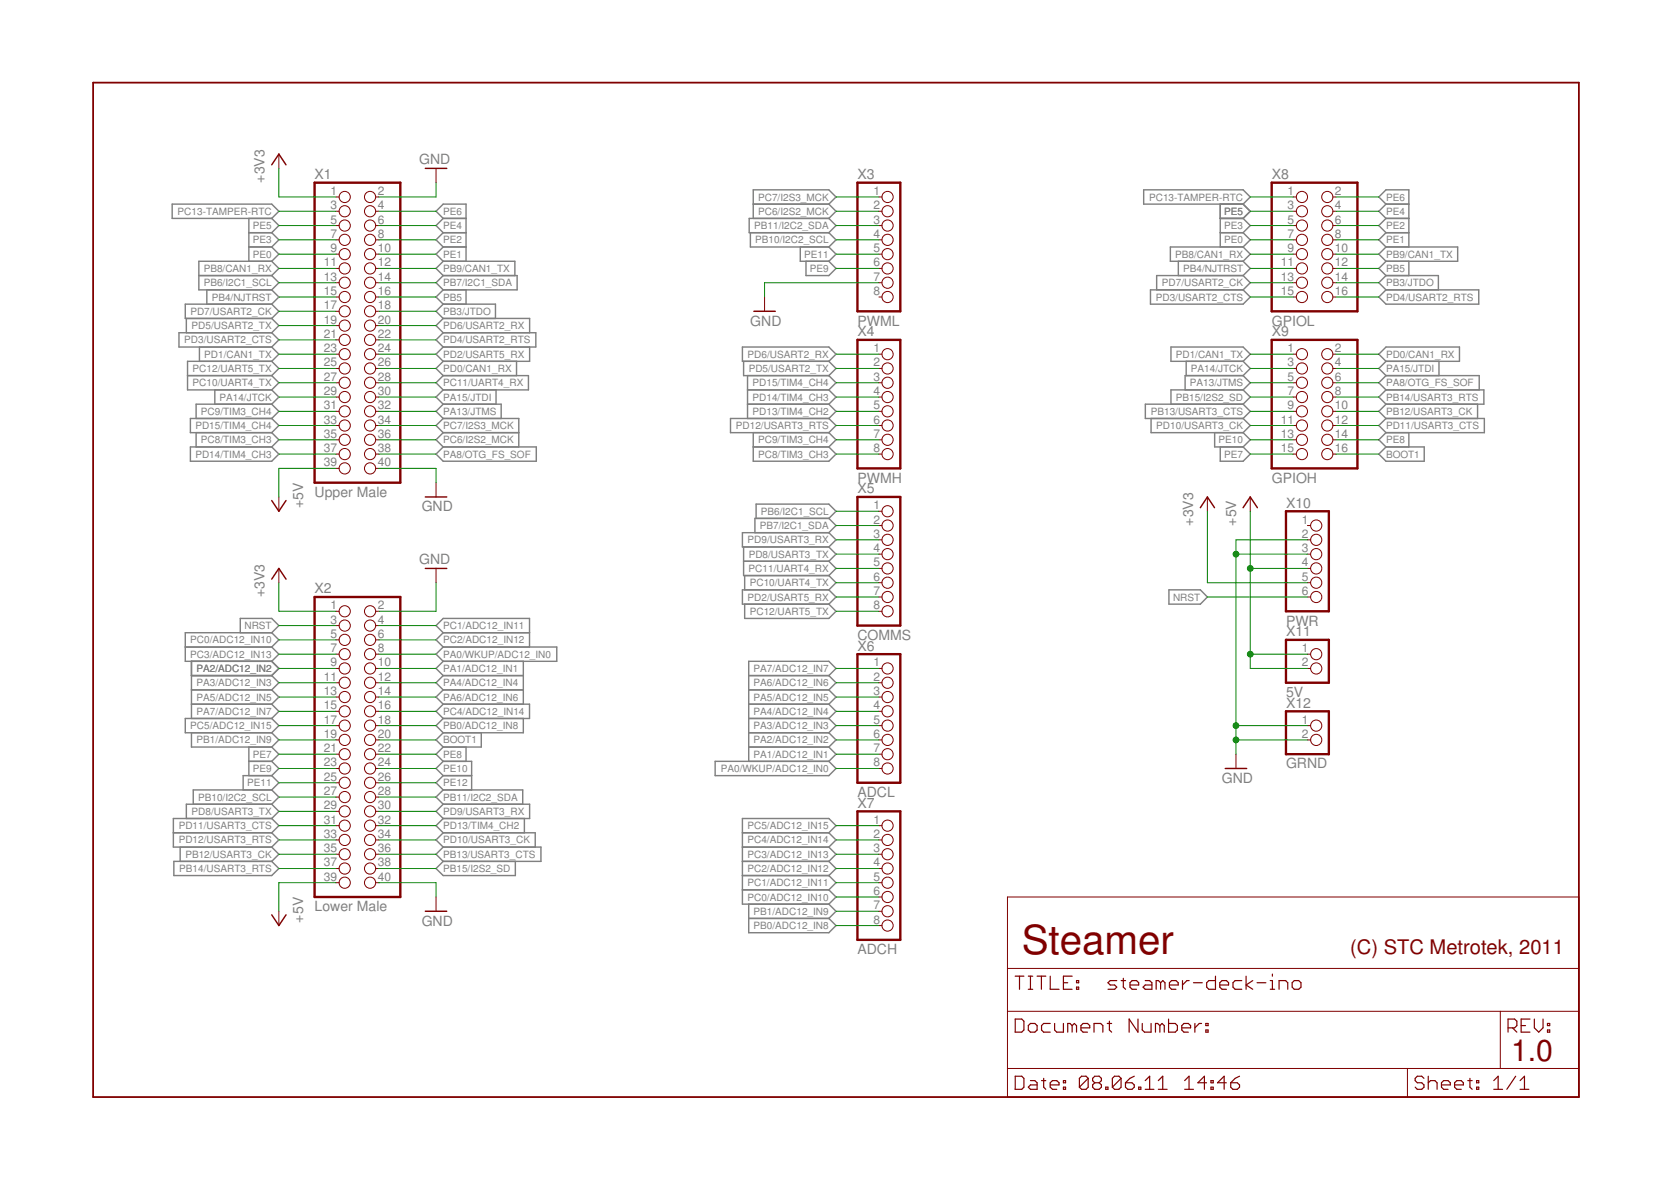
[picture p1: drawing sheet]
<svg xmlns="http://www.w3.org/2000/svg" width="297mm" height="210mm" viewBox="0 0 297 210" stroke-linecap="round" stroke-linejoin="round" font-family="sans-serif">
<defs><g id="words">
<text font-size="7.2" fill="#800000" x="181.6" y="169.6">Steamer</text>
<text font-size="5.4" fill="#800000" x="268.6" y="188.6">1.0</text>
<text font-size="3.6" fill="#800000" x="240" y="169.6">(C) STC Metrotek, 2011</text>
<g font-size="2.5" fill="#808080">
<text x="74.5" y="29.2">GND</text>
<text x="47" y="32.5" transform="rotate(-90 47 32.5)">+3V3</text>
<text x="55.9" y="31.8">X1</text>
<text x="152.4" y="31.8">X3</text>
<text x="226.1" y="31.8">X8</text>
<text x="133.4" y="57.9">GND</text>
<text x="152.4" y="57.9">PWML</text>
<text x="152.4" y="59.8">X4</text>
<text x="226.1" y="57.9">GPIOL</text>
<text x="226.1" y="59.8">X9</text>
<text x="55.9" y="88.3">Upper Male</text>
<text x="152.4" y="85.8">PWMH</text>
<text x="152.4" y="87.7">X5</text>
<text x="226.1" y="85.8">GPIOH</text>
<text x="53.9" y="90.3" transform="rotate(-90 53.9 90.3)">+5V</text>
<text x="75" y="90.9">GND</text>
<text x="212.1" y="93.4" transform="rotate(-90 212.1 93.4)">+3V3</text>
<text x="219.7" y="93.4" transform="rotate(-90 219.7 93.4)">+5V</text>
<text x="228.6" y="90.2">X10</text>
<text x="74.5" y="100.3">GND</text>
<text x="47" y="106.1" transform="rotate(-90 47 106.1)">+3V3</text>
<text x="55.9" y="105.5">X2</text>
<text x="152.4" y="113.7">COMMS</text>
<text x="228.6" y="111.2">PWR</text>
<text x="228.6" y="113.1">X11</text>
<text x="152.4" y="115.6">X6</text>
<text x="228.6" y="123.9">5V</text>
<text x="228.6" y="125.8">X12</text>
<text x="228.6" y="136.6">GRND</text>
<text x="152.4" y="141.7">ADCL</text>
<text x="152.4" y="143.6">X7</text>
<text x="217.2" y="139.1">GND</text>
<text x="55.9" y="162">Lower Male</text>
<text x="53.9" y="164" transform="rotate(-90 53.9 164)">+5V</text>
<text x="75" y="164.5">GND</text>
<text x="152.4" y="169.6">ADCH</text>
</g>
<g font-size="2.1" fill="#808080">
<text x="58.7" y="34.7">1</text>
<text x="67.1" y="34.7">2</text>
<text x="155.2" y="34.7">1</text>
<text x="228.9" y="34.7">1</text>
<text x="237.3" y="34.7">2</text>
<text x="58.7" y="37.2">3</text>
<text x="58.7" y="39.7">5</text>
<text x="67.1" y="37.2">4</text>
<text x="67.1" y="39.7">6</text>
<text x="155.2" y="37.2">2</text>
<text x="155.2" y="39.7">3</text>
<text x="228.9" y="37.2">3</text>
<text x="228.9" y="39.7">5</text>
<text x="237.3" y="37.2">4</text>
<text x="237.3" y="39.7">6</text>
<text x="57.6" y="47.4">11</text>
<text x="58.7" y="42.3">7</text>
<text x="58.7" y="44.8">9</text>
<text x="67.1" y="42.3">8</text>
<text x="67.1" y="44.8">10</text>
<text x="67.1" y="47.4">12</text>
<text x="155.2" y="42.3">4</text>
<text x="155.2" y="44.8">5</text>
<text x="155.2" y="47.4">6</text>
<text x="227.7" y="47.4">11</text>
<text x="228.9" y="42.3">7</text>
<text x="228.9" y="44.8">9</text>
<text x="237.3" y="42.3">8</text>
<text x="237.3" y="44.8">10</text>
<text x="237.3" y="47.4">12</text>
<text x="57.6" y="49.9">13</text>
<text x="57.6" y="52.4">15</text>
<text x="67.1" y="49.9">14</text>
<text x="67.1" y="52.4">16</text>
<text x="155.2" y="49.9">7</text>
<text x="155.2" y="52.4">8</text>
<text x="227.7" y="49.9">13</text>
<text x="227.7" y="52.4">15</text>
<text x="237.3" y="49.9">14</text>
<text x="237.3" y="52.4">16</text>
<text x="57.6" y="55">17</text>
<text x="57.6" y="57.5">19</text>
<text x="67.1" y="55">18</text>
<text x="67.1" y="57.5">20</text>
<text x="57.6" y="60">21</text>
<text x="57.6" y="62.6">23</text>
<text x="57.6" y="65.1">25</text>
<text x="67.1" y="60">22</text>
<text x="67.1" y="62.6">24</text>
<text x="67.1" y="65.1">26</text>
<text x="155.2" y="62.6">1</text>
<text x="155.2" y="65.1">2</text>
<text x="228.9" y="62.6">1</text>
<text x="228.9" y="65.1">3</text>
<text x="237.3" y="62.6">2</text>
<text x="237.3" y="65.1">4</text>
<text x="57.6" y="67.7">27</text>
<text x="57.6" y="70.2">29</text>
<text x="67.1" y="67.7">28</text>
<text x="67.1" y="70.2">30</text>
<text x="155.2" y="67.7">3</text>
<text x="155.2" y="70.2">4</text>
<text x="228.9" y="67.7">5</text>
<text x="228.9" y="70.2">7</text>
<text x="237.3" y="67.7">6</text>
<text x="237.3" y="70.2">8</text>
<text x="57.6" y="72.7">31</text>
<text x="57.6" y="75.3">33</text>
<text x="57.6" y="77.8">35</text>
<text x="67.1" y="72.7">32</text>
<text x="67.1" y="75.3">34</text>
<text x="67.1" y="77.8">36</text>
<text x="155.2" y="72.7">5</text>
<text x="155.2" y="75.3">6</text>
<text x="155.2" y="77.8">7</text>
<text x="227.7" y="75.3">11</text>
<text x="227.7" y="77.8">13</text>
<text x="228.9" y="72.7">9</text>
<text x="237.3" y="72.7">10</text>
<text x="237.3" y="75.3">12</text>
<text x="237.3" y="77.8">14</text>
<text x="57.6" y="80.4">37</text>
<text x="57.6" y="82.9">39</text>
<text x="67.1" y="80.4">38</text>
<text x="67.1" y="82.9">40</text>
<text x="155.2" y="80.4">8</text>
<text x="227.7" y="80.4">15</text>
<text x="237.3" y="80.4">16</text>
<text x="155.2" y="90.5">1</text>
<text x="155.2" y="93.1">2</text>
<text x="155.2" y="95.6">3</text>
<text x="231.4" y="93.1">1</text>
<text x="231.4" y="95.6">2</text>
<text x="155.2" y="98.1">4</text>
<text x="155.2" y="100.7">5</text>
<text x="231.4" y="98.1">3</text>
<text x="231.4" y="100.7">4</text>
<text x="155.2" y="103.2">6</text>
<text x="155.2" y="105.8">7</text>
<text x="231.4" y="103.2">5</text>
<text x="231.4" y="105.8">6</text>
<text x="58.7" y="108.3">1</text>
<text x="58.7" y="110.8">3</text>
<text x="58.7" y="113.4">5</text>
<text x="67.1" y="108.3">2</text>
<text x="67.1" y="110.8">4</text>
<text x="67.1" y="113.4">6</text>
<text x="155.2" y="108.3">8</text>
<text x="58.7" y="115.9">7</text>
<text x="58.7" y="118.5">9</text>
<text x="67.1" y="115.9">8</text>
<text x="67.1" y="118.5">10</text>
<text x="155.2" y="118.5">1</text>
<text x="231.4" y="115.9">1</text>
<text x="231.4" y="118.5">2</text>
<text x="57.6" y="121">11</text>
<text x="57.6" y="123.5">13</text>
<text x="67.1" y="121">12</text>
<text x="67.1" y="123.5">14</text>
<text x="155.2" y="121">2</text>
<text x="155.2" y="123.5">3</text>
<text x="57.6" y="126.1">15</text>
<text x="57.6" y="128.6">17</text>
<text x="57.6" y="131.1">19</text>
<text x="67.1" y="126.1">16</text>
<text x="67.1" y="128.6">18</text>
<text x="67.1" y="131.1">20</text>
<text x="155.2" y="126.1">4</text>
<text x="155.2" y="128.6">5</text>
<text x="155.2" y="131.1">6</text>
<text x="231.4" y="128.6">1</text>
<text x="231.4" y="131.1">2</text>
<text x="57.6" y="133.7">21</text>
<text x="57.6" y="136.2">23</text>
<text x="67.1" y="133.7">22</text>
<text x="67.1" y="136.2">24</text>
<text x="155.2" y="133.7">7</text>
<text x="155.2" y="136.2">8</text>
<text x="57.6" y="138.8">25</text>
<text x="57.6" y="141.3">27</text>
<text x="57.6" y="143.8">29</text>
<text x="67.1" y="138.8">26</text>
<text x="67.1" y="141.3">28</text>
<text x="67.1" y="143.8">30</text>
<text x="57.6" y="146.4">31</text>
<text x="57.6" y="148.9">33</text>
<text x="67.1" y="146.4">32</text>
<text x="67.1" y="148.9">34</text>
<text x="155.2" y="146.4">1</text>
<text x="155.2" y="148.9">2</text>
<text x="57.6" y="151.5">35</text>
<text x="57.6" y="154">37</text>
<text x="67.1" y="151.5">36</text>
<text x="67.1" y="154">38</text>
<text x="155.2" y="151.5">3</text>
<text x="155.2" y="154">4</text>
<text x="57.6" y="156.5">39</text>
<text x="67.1" y="156.5">40</text>
<text x="155.2" y="156.5">5</text>
<text x="155.2" y="159.1">6</text>
<text x="155.2" y="161.6">7</text>
<text x="155.2" y="164.2">8</text>
</g>
<g font-size="1.8" fill="#808080">
<text x="134.8" y="35.6">PC7/I2S3_MCK</text>
<text x="204.3" y="35.6">PC13-TAMPER-RTC</text>
<text x="246.4" y="35.6">PE6</text>
<text x="31.6" y="38.2">PC13-TAMPER-RTC</text>
<text x="44.9" y="40.7">PE5</text>
<text x="78.8" y="38.2">PE6</text>
<text x="78.8" y="40.7">PE4</text>
<text x="134.1" y="40.7">PB11/I2C2_SDA</text>
<text x="134.8" y="38.2">PC6/I2S2_MCK</text>
<text x="217.6" y="38.2">PE5</text>
<text x="217.6" y="40.7">PE3</text>
<text x="246.4" y="38.2">PE4</text>
<text x="246.4" y="40.7">PE2</text>
<text x="44.9" y="43.3">PE3</text>
<text x="44.9" y="45.8">PE0</text>
<text x="78.8" y="43.3">PE2</text>
<text x="78.8" y="45.8">PE1</text>
<text x="134.3" y="43.3">PB10/I2C2_SCL</text>
<text x="143" y="45.8">PE11</text>
<text x="208.9" y="45.8">PB8/CAN1_RX</text>
<text x="217.6" y="43.3">PE0</text>
<text x="246.4" y="43.3">PE1</text>
<text x="246.4" y="45.8">PB9/CAN1_TX</text>
<text x="36.2" y="48.3">PB8/CAN1_RX</text>
<text x="36.2" y="50.9">PB6/I2C1_SCL</text>
<text x="37.6" y="53.4">PB4/NJTRST</text>
<text x="78.8" y="48.3">PB9/CAN1_TX</text>
<text x="78.8" y="50.9">PB7/I2C1_SDA</text>
<text x="78.8" y="53.4">PB5</text>
<text x="144" y="48.3">PE9</text>
<text x="205.4" y="53.4">PD3/USART2_CTS</text>
<text x="206.5" y="50.9">PD7/USART2_CK</text>
<text x="210.3" y="48.3">PB4/NJTRST</text>
<text x="246.4" y="48.3">PB5</text>
<text x="246.4" y="50.9">PB3/JTDO</text>
<text x="246.4" y="53.4">PD4/USART2_RTS</text>
<text x="33.8" y="56">PD7/USART2_CK</text>
<text x="34.1" y="58.5">PD5/USART2_TX</text>
<text x="78.8" y="56">PB3/JTDO</text>
<text x="78.8" y="58.5">PD6/USART2_RX</text>
<text x="32.8" y="61">PD3/USART2_CTS</text>
<text x="36.3" y="63.6">PD1/CAN1_TX</text>
<text x="78.8" y="61">PD4/USART2_RTS</text>
<text x="78.8" y="63.6">PD2/USART5_RX</text>
<text x="132.9" y="63.6">PD6/USART2_RX</text>
<text x="209" y="63.6">PD1/CAN1_TX</text>
<text x="246.4" y="63.6">PD0/CAN1_RX</text>
<text x="34.2" y="66.1">PC12/UART5_TX</text>
<text x="34.2" y="68.7">PC10/UART4_TX</text>
<text x="39" y="71.2">PA14/JTCK</text>
<text x="78.8" y="66.1">PD0/CAN1_RX</text>
<text x="78.8" y="68.7">PC11/UART4_RX</text>
<text x="78.8" y="71.2">PA15/JTDI</text>
<text x="133.1" y="66.1">PD5/USART2_TX</text>
<text x="133.8" y="68.7">PD15/TIM4_CH4</text>
<text x="133.8" y="71.2">PD14/TIM4_CH3</text>
<text x="209" y="71.2">PB15/I2S2_SD</text>
<text x="211.5" y="68.7">PA13/JTMS</text>
<text x="211.7" y="66.1">PA14/JTCK</text>
<text x="246.4" y="66.1">PA15/JTDI</text>
<text x="246.4" y="68.7">PA8/OTG_FS_SOF</text>
<text x="246.4" y="71.2">PB14/USART3_RTS</text>
<text x="34.7" y="76.3">PD15/TIM4_CH4</text>
<text x="35.7" y="73.7">PC9/TIM3_CH4</text>
<text x="78.8" y="73.7">PA13/JTMS</text>
<text x="78.8" y="76.3">PC7/I2S3_MCK</text>
<text x="130.8" y="76.3">PD12/USART3_RTS</text>
<text x="133.8" y="73.7">PD13/TIM4_CH2</text>
<text x="204.6" y="73.7">PB13/USART3_CTS</text>
<text x="205.5" y="76.3">PD10/USART3_CK</text>
<text x="246.4" y="76.3">PD11/USART3_CTS</text>
<text x="246.4" y="73.7">PB12/USART3_CK</text>
<text x="34.7" y="81.4">PD14/TIM4_CH3</text>
<text x="35.7" y="78.8">PC8/TIM3_CH3</text>
<text x="78.8" y="78.8">PC6/I2S2_MCK</text>
<text x="78.8" y="81.4">PA8/OTG_FS_SOF</text>
<text x="134.8" y="78.8">PC9/TIM3_CH4</text>
<text x="134.8" y="81.4">PC8/TIM3_CH3</text>
<text x="216.6" y="78.8">PE10</text>
<text x="217.6" y="81.4">PE7</text>
<text x="246.4" y="81.4">BOOT1</text>
<text x="246.4" y="78.8">PE8</text>
<text x="135.1" y="94">PB7/I2C1_SDA</text>
<text x="135.3" y="91.5">PB6/I2C1_SCL</text>
<text x="132.9" y="96.6">PD9/USART3_RX</text>
<text x="133.1" y="101.7">PC11/UART4_RX</text>
<text x="133.1" y="99.1">PD8/USART3_TX</text>
<text x="132.9" y="106.7">PD2/USART5_RX</text>
<text x="133.3" y="104.2">PC10/UART4_TX</text>
<text x="208.5" y="106.7">NRST</text>
<text x="43.4" y="111.8">NRST</text>
<text x="78.8" y="111.8">PC1/ADC12_IN11</text>
<text x="133.3" y="109.3">PC12/UART5_TX</text>
<text x="33.8" y="114.4">PC0/ADC12_IN10</text>
<text x="33.8" y="116.9">PC3/ADC12_IN13</text>
<text x="34.9" y="119.4">PA2/ADC12_IN2</text>
<text x="78.8" y="114.4">PC2/ADC12_IN12</text>
<text x="78.8" y="116.9">PA0/WKUP/ADC12_IN0</text>
<text x="78.8" y="119.4">PA1/ADC12_IN1</text>
<text x="134" y="119.4">PA7/ADC12_IN7</text>
<text x="34.9" y="122">PA3/ADC12_IN3</text>
<text x="34.9" y="124.5">PA5/ADC12_IN5</text>
<text x="78.8" y="122">PA4/ADC12_IN4</text>
<text x="78.8" y="124.5">PA6/ADC12_IN6</text>
<text x="134" y="124.5">PA5/ADC12_IN5</text>
<text x="134" y="122">PA6/ADC12_IN6</text>
<text x="33.8" y="129.6">PC5/ADC12_IN15</text>
<text x="34.9" y="127.1">PA7/ADC12_IN7</text>
<text x="78.8" y="127.1">PC4/ADC12_IN14</text>
<text x="78.8" y="129.6">PB0/ADC12_IN8</text>
<text x="134" y="129.6">PA3/ADC12_IN3</text>
<text x="134" y="127.1">PA4/ADC12_IN4</text>
<text x="34.9" y="132.1">PB1/ADC12_IN9</text>
<text x="44.9" y="134.7">PE7</text>
<text x="44.9" y="137.2">PE9</text>
<text x="78.8" y="132.1">BOOT1</text>
<text x="78.8" y="134.7">PE8</text>
<text x="78.8" y="137.2">PE10</text>
<text x="128.1" y="137.2">PA0/WKUP/ADC12_IN0</text>
<text x="134" y="132.1">PA2/ADC12_IN2</text>
<text x="134" y="134.7">PA1/ADC12_IN1</text>
<text x="35.2" y="142.3">PB10/I2C2_SCL</text>
<text x="43.9" y="139.8">PE11</text>
<text x="78.8" y="139.8">PE12</text>
<text x="78.8" y="142.3">PB11/I2C2_SDA</text>
<text x="31.8" y="147.4">PD11/USART3_CTS</text>
<text x="31.8" y="149.9">PD12/USART3_RTS</text>
<text x="34.1" y="144.8">PD8/USART3_TX</text>
<text x="78.8" y="144.8">PD9/USART3_RX</text>
<text x="78.8" y="147.4">PD13/TIM4_CH2</text>
<text x="78.8" y="149.9">PD10/USART3_CK</text>
<text x="132.9" y="147.4">PC5/ADC12_IN15</text>
<text x="132.9" y="149.9">PC4/ADC12_IN14</text>
<text x="31.9" y="155">PB14/USART3_RTS</text>
<text x="33" y="152.5">PB12/USART3_CK</text>
<text x="78.8" y="152.5">PB13/USART3_CTS</text>
<text x="78.8" y="155">PB15/I2S2_SD</text>
<text x="132.9" y="152.5">PC3/ADC12_IN13</text>
<text x="132.9" y="155">PC2/ADC12_IN12</text>
<text x="132.9" y="160.1">PC0/ADC12_IN10</text>
<text x="132.9" y="157.5">PC1/ADC12_IN11</text>
<text x="134" y="162.6">PB1/ADC12_IN9</text>
<text x="134" y="165.1">PB0/ADC12_IN8</text>
</g>
</g></defs>
<g fill="#808080" stroke="#808080" stroke-width=".25">
<path d="M49.6 37.5l-1.3 1.3z"/>
<path d="M30.6 38.8h17.7z"/>
<path d="M48.3 36.3l1.3 1.2z"/>
<path d="M30.6 36.3h17.7z"/>
<path d="M30.6 36.3v2.5z"/>
<path d="M222.2 35l-1.2 1.3z"/>
<path d="M203.3 36.3h17.7z"/>
<path d="M221 33.7l1.2 1.3z"/>
<path d="M203.3 33.7h17.7z"/>
<path d="M203.3 33.7v2.6z"/>
<path d="M49.6 40.1l-1.3 1.3z"/>
<path d="M44.2 41.4h4.1z"/>
<path d="M48.3 38.8l1.3 1.3z"/>
<path d="M44.2 38.8h4.1z"/>
<path d="M44.2 38.8v2.6z"/>
<path d="M222.2 37.5l-1.2 1.3z"/>
<path d="M216.9 38.8h4.1z"/>
<path d="M221 36.3l1.2 1.2z"/>
<path d="M216.9 36.3h4.1z"/>
<path d="M216.9 36.3v2.5z"/>
<path d="M49.6 42.6l-1.3 1.3z"/>
<path d="M44.2 43.9h4.1z"/>
<path d="M48.3 41.4l1.3 1.2z"/>
<path d="M44.2 41.4v2.5z"/>
<path d="M222.2 40.1l-1.2 1.3z"/>
<path d="M216.9 41.4h4.1z"/>
<path d="M221 38.8l1.2 1.3z"/>
<path d="M216.9 38.8v2.6z"/>
<path d="M49.6 45.2l-1.3 1.2z"/>
<path d="M44.2 46.4h4.1z"/>
<path d="M48.3 43.9l1.3 1.3z"/>
<path d="M44.2 43.9v2.5z"/>
<path d="M222.2 42.6l-1.2 1.3z"/>
<path d="M216.9 43.9h4.1z"/>
<path d="M221 41.4l1.2 1.2z"/>
<path d="M216.9 41.4v2.5z"/>
<path d="M49.6 47.7l-1.3 1.3z"/>
<path d="M35.3 49h13z"/>
<path d="M48.3 46.4l1.3 1.3z"/>
<path d="M35.3 46.4h13z"/>
<path d="M35.3 46.4v2.6z"/>
<path d="M222.2 45.2l-1.2 1.2z"/>
<path d="M208 46.4h13z"/>
<path d="M221 43.9l1.2 1.3z"/>
<path d="M208 43.9h13z"/>
<path d="M208 43.9v2.5z"/>
<path d="M49.6 50.2l-1.3 1.3z"/>
<path d="M35.3 51.5h13z"/>
<path d="M48.3 49l1.3 1.2z"/>
<path d="M35.3 49v2.5z"/>
<path d="M148.6 90.9l-1.3 1.2z"/>
<path d="M134.4 92.1h12.9z"/>
<path d="M147.3 89.6l1.3 1.3z"/>
<path d="M134.4 89.6h12.9z"/>
<path d="M134.4 89.6v2.5z"/>
<path d="M49.6 52.8l-1.3 1.3z"/>
<path d="M36.8 54.1h11.5z"/>
<path d="M48.3 51.5l1.3 1.3z"/>
<path d="M36.8 51.5h11.5z"/>
<path d="M36.8 51.5v2.6z"/>
<path d="M222.2 47.7l-1.2 1.3z"/>
<path d="M209.5 49h11.5z"/>
<path d="M221 46.4l1.2 1.3z"/>
<path d="M209.5 46.4h11.5z"/>
<path d="M209.5 46.4v2.6z"/>
<path d="M49.6 55.3l-1.3 1.3z"/>
<path d="M32.9 56.6h15.4z"/>
<path d="M48.3 54.1l1.3 1.2z"/>
<path d="M32.9 54.1h15.4z"/>
<path d="M32.9 54.1v2.5z"/>
<path d="M222.2 50.2l-1.2 1.3z"/>
<path d="M205.6 51.5h15.4z"/>
<path d="M221 49l1.2 1.2z"/>
<path d="M205.6 49h15.4z"/>
<path d="M205.6 49v2.5z"/>
<path d="M49.6 57.9l-1.3 1.2z"/>
<path d="M33.1 59.1h15.2z"/>
<path d="M48.3 56.6l1.3 1.3z"/>
<path d="M33.1 56.6h15.2z"/>
<path d="M33.1 56.6v2.5z"/>
<path d="M148.6 65.5l-1.3 1.3z"/>
<path d="M132.2 66.8h15.1z"/>
<path d="M147.3 64.2l1.3 1.3z"/>
<path d="M132.2 64.2h15.1z"/>
<path d="M132.2 64.2v2.6z"/>
<path d="M49.6 60.4l-1.3 1.3z"/>
<path d="M31.8 61.7h16.5z"/>
<path d="M48.3 59.1l1.3 1.3z"/>
<path d="M31.8 59.1h16.5z"/>
<path d="M31.8 59.1v2.6z"/>
<path d="M222.2 52.8l-1.2 1.3z"/>
<path d="M204.5 54.1h16.5z"/>
<path d="M221 51.5l1.2 1.3z"/>
<path d="M204.5 51.5h16.5z"/>
<path d="M204.5 51.5v2.6z"/>
<path d="M49.6 62.9l-1.3 1.3z"/>
<path d="M35.5 64.2h12.8z"/>
<path d="M48.3 61.7l1.3 1.2z"/>
<path d="M35.5 61.7h12.8z"/>
<path d="M35.5 61.7v2.5z"/>
<path d="M222.2 62.9l-1.2 1.3z"/>
<path d="M208.1 64.2h12.9z"/>
<path d="M221 61.7l1.2 1.2z"/>
<path d="M208.1 61.7h12.9z"/>
<path d="M208.1 61.7v2.5z"/>
<path d="M49.6 65.5l-1.3 1.3z"/>
<path d="M33.3 66.8h15z"/>
<path d="M48.3 64.2l1.3 1.3z"/>
<path d="M33.3 64.2h15z"/>
<path d="M33.3 64.2v2.6z"/>
<path d="M148.6 108.6l-1.3 1.3z"/>
<path d="M132.4 109.9h14.9z"/>
<path d="M147.3 107.4l1.3 1.2z"/>
<path d="M132.4 107.4h14.9z"/>
<path d="M132.4 107.4v2.5z"/>
<path d="M49.6 68l-1.3 1.3z"/>
<path d="M33.3 69.3h15z"/>
<path d="M48.3 66.8l1.3 1.2z"/>
<path d="M33.3 66.8v2.5z"/>
<path d="M148.6 103.6l-1.3 1.2z"/>
<path d="M132.4 104.8h14.9z"/>
<path d="M147.3 102.3l1.3 1.3z"/>
<path d="M132.4 102.3h14.9z"/>
<path d="M132.4 102.3v2.5z"/>
<path d="M49.6 70.6l-1.3 1.2z"/>
<path d="M38.2 71.8h10.1z"/>
<path d="M48.3 69.3l1.3 1.3z"/>
<path d="M38.2 69.3h10.1z"/>
<path d="M38.2 69.3v2.5z"/>
<path d="M222.2 65.5l-1.2 1.3z"/>
<path d="M210.9 66.8h10.1z"/>
<path d="M221 64.2l1.2 1.3z"/>
<path d="M210.9 64.2h10.1z"/>
<path d="M210.9 64.2v2.6z"/>
<path d="M49.6 73.1l-1.3 1.3z"/>
<path d="M34.9 74.4h13.4z"/>
<path d="M48.3 71.8l1.3 1.3z"/>
<path d="M34.9 71.8h13.4z"/>
<path d="M34.9 71.8v2.6z"/>
<path d="M148.6 78.2l-1.3 1.2z"/>
<path d="M133.9 79.4h13.4z"/>
<path d="M147.3 76.9l1.3 1.3z"/>
<path d="M133.9 76.9h13.4z"/>
<path d="M133.9 76.9v2.5z"/>
<path d="M49.6 75.6l-1.3 1.3z"/>
<path d="M33.8 76.9h14.5z"/>
<path d="M48.3 74.4l1.3 1.2z"/>
<path d="M33.8 74.4h14.5z"/>
<path d="M33.8 74.4v2.5z"/>
<path d="M148.6 68l-1.3 1.3z"/>
<path d="M132.9 69.3h14.4z"/>
<path d="M147.3 66.8l1.3 1.2z"/>
<path d="M132.9 66.8h14.4z"/>
<path d="M132.9 66.8v2.5z"/>
<path d="M49.6 78.2l-1.3 1.2z"/>
<path d="M34.9 79.4h13.4z"/>
<path d="M48.3 76.9l1.3 1.3z"/>
<path d="M34.9 76.9h13.4z"/>
<path d="M34.9 76.9v2.5z"/>
<path d="M148.6 80.7l-1.3 1.3z"/>
<path d="M133.9 82h13.4z"/>
<path d="M147.3 79.4l1.3 1.3z"/>
<path d="M133.9 79.4v2.6z"/>
<path d="M49.6 80.7l-1.3 1.3z"/>
<path d="M33.8 82h14.5z"/>
<path d="M48.3 79.4l1.3 1.3z"/>
<path d="M33.8 79.4h14.5z"/>
<path d="M33.8 79.4v2.6z"/>
<path d="M148.6 70.6l-1.3 1.2z"/>
<path d="M132.9 71.8h14.4z"/>
<path d="M147.3 69.3l1.3 1.3z"/>
<path d="M132.9 69.3v2.5z"/>
<path d="M78.8 36.3l-1.3 1.2z"/>
<path d="M78.8 36.3h4z"/>
<path d="M77.5 37.5l1.3 1.3z"/>
<path d="M78.8 38.8h4z"/>
<path d="M82.8 36.3v2.5z"/>
<path d="M245.1 35l1.3-1.3z"/>
<path d="M246.4 33.7h4z"/>
<path d="M245.1 35l1.3 1.3z"/>
<path d="M246.4 36.3h4z"/>
<path d="M250.4 33.7v2.6z"/>
<path d="M78.8 38.8l-1.3 1.3z"/>
<path d="M77.5 40.1l1.3 1.3z"/>
<path d="M78.8 41.4h4z"/>
<path d="M82.8 38.8v2.6z"/>
<path d="M245.1 37.5l1.3-1.2z"/>
<path d="M245.1 37.5l1.3 1.3z"/>
<path d="M246.4 38.8h4z"/>
<path d="M250.4 36.3v2.5z"/>
<path d="M77.5 42.6l1.3-1.2z"/>
<path d="M77.5 42.6l1.3 1.3z"/>
<path d="M78.8 43.9h4z"/>
<path d="M82.8 41.4v2.5z"/>
<path d="M245.1 40.1l1.3-1.3z"/>
<path d="M245.1 40.1l1.3 1.3z"/>
<path d="M246.4 41.4h4z"/>
<path d="M250.4 38.8v2.6z"/>
<path d="M78.8 43.9l-1.3 1.3z"/>
<path d="M77.5 45.2l1.3 1.2z"/>
<path d="M78.8 46.4h4z"/>
<path d="M82.8 43.9v2.5z"/>
<path d="M245.1 42.6l1.3-1.2z"/>
<path d="M245.1 42.6l1.3 1.3z"/>
<path d="M246.4 43.9h4z"/>
<path d="M250.4 41.4v2.5z"/>
<path d="M78.8 46.4l-1.3 1.3z"/>
<path d="M78.8 46.4h12.7z"/>
<path d="M77.5 47.7l1.3 1.3z"/>
<path d="M78.8 49h12.7z"/>
<path d="M91.5 46.4v2.6z"/>
<path d="M245.1 45.2l1.3-1.3z"/>
<path d="M246.4 43.9h12.7z"/>
<path d="M245.1 45.2l1.3 1.2z"/>
<path d="M246.4 46.4h12.7z"/>
<path d="M259.1 43.9v2.5z"/>
<path d="M77.5 50.2l1.3-1.2z"/>
<path d="M78.8 49h13.1z"/>
<path d="M77.5 50.2l1.3 1.3z"/>
<path d="M78.8 51.5h13.1z"/>
<path d="M91.9 49v2.5z"/>
<path d="M148.6 93.4l-1.3 1.3z"/>
<path d="M134.2 94.7h13.1z"/>
<path d="M147.3 92.1l1.3 1.3z"/>
<path d="M134.2 92.1h13.1z"/>
<path d="M134.2 92.1v2.6z"/>
<path d="M78.8 51.5l-1.3 1.3z"/>
<path d="M78.8 51.5h4z"/>
<path d="M77.5 52.8l1.3 1.3z"/>
<path d="M78.8 54.1h4z"/>
<path d="M82.8 51.5v2.6z"/>
<path d="M245.1 47.7l1.3-1.3z"/>
<path d="M246.4 46.4h4z"/>
<path d="M245.1 47.7l1.3 1.3z"/>
<path d="M246.4 49h4z"/>
<path d="M250.4 46.4v2.6z"/>
<path d="M78.8 54.1l-1.3 1.2z"/>
<path d="M78.8 54.1h9.3z"/>
<path d="M77.5 55.3l1.3 1.3z"/>
<path d="M78.8 56.6h9.3z"/>
<path d="M88.1 54.1v2.5z"/>
<path d="M245.1 50.2l1.3-1.2z"/>
<path d="M246.4 49h9.3z"/>
<path d="M245.1 50.2l1.3 1.3z"/>
<path d="M246.4 51.5h9.3z"/>
<path d="M255.7 49v2.5z"/>
<path d="M77.5 57.9l1.3-1.3z"/>
<path d="M78.8 56.6h15.3z"/>
<path d="M77.5 57.9l1.3 1.2z"/>
<path d="M78.8 59.1h15.3z"/>
<path d="M94.1 56.6v2.5z"/>
<path d="M148.6 62.9l-1.3 1.3z"/>
<path d="M132 64.2h15.3z"/>
<path d="M147.3 61.7l1.3 1.2z"/>
<path d="M132 61.7h15.3z"/>
<path d="M132 61.7v2.5z"/>
<path d="M77.5 60.4l1.3-1.3z"/>
<path d="M78.8 59.1h16.4z"/>
<path d="M77.5 60.4l1.3 1.3z"/>
<path d="M78.8 61.7h16.4z"/>
<path d="M95.2 59.1v2.6z"/>
<path d="M245.1 52.8l1.3-1.3z"/>
<path d="M246.4 51.5h16.5z"/>
<path d="M245.1 52.8l1.3 1.3z"/>
<path d="M246.4 54.1h16.5z"/>
<path d="M262.9 51.5v2.6z"/>
<path d="M78.8 61.7l-1.3 1.2z"/>
<path d="M78.8 61.7h15.3z"/>
<path d="M77.5 62.9l1.3 1.3z"/>
<path d="M78.8 64.2h15.3z"/>
<path d="M94.1 61.7v2.5z"/>
<path d="M148.6 106.1l-1.3 1.3z"/>
<path d="M132 107.4h15.3z"/>
<path d="M147.3 104.8l1.3 1.3z"/>
<path d="M132 104.8h15.3z"/>
<path d="M132 104.8v2.6z"/>
<path d="M77.5 65.5l1.3-1.3z"/>
<path d="M78.8 64.2h13z"/>
<path d="M77.5 65.5l1.3 1.3z"/>
<path d="M78.8 66.8h13z"/>
<path d="M91.8 64.2v2.6z"/>
<path d="M245.1 62.9l1.3-1.2z"/>
<path d="M246.4 61.7h13z"/>
<path d="M245.1 62.9l1.3 1.3z"/>
<path d="M246.4 64.2h13z"/>
<path d="M259.4 61.7v2.5z"/>
<path d="M78.8 66.8l-1.3 1.2z"/>
<path d="M78.8 66.8h15.1z"/>
<path d="M77.5 68l1.3 1.3z"/>
<path d="M78.8 69.3h15.1z"/>
<path d="M93.9 66.8v2.5z"/>
<path d="M148.6 101l-1.3 1.3z"/>
<path d="M132.2 102.3h15.1z"/>
<path d="M147.3 99.8l1.3 1.2z"/>
<path d="M132.2 99.8h15.1z"/>
<path d="M132.2 99.8v2.5z"/>
<path d="M77.5 70.6l1.3-1.3z"/>
<path d="M78.8 69.3h9.4z"/>
<path d="M77.5 70.6l1.3 1.2z"/>
<path d="M78.8 71.8h9.4z"/>
<path d="M88.2 69.3v2.5z"/>
<path d="M245.1 65.5l1.3-1.3z"/>
<path d="M246.4 64.2h9.4z"/>
<path d="M245.1 65.5l1.3 1.3z"/>
<path d="M246.4 66.8h9.4z"/>
<path d="M255.8 64.2v2.6z"/>
<path d="M77.5 73.1l1.3-1.3z"/>
<path d="M78.8 71.8h10.3z"/>
<path d="M77.5 73.1l1.3 1.3z"/>
<path d="M78.8 74.4h10.3z"/>
<path d="M89.1 71.8v2.6z"/>
<path d="M222.2 68l-1.2 1.3z"/>
<path d="M210.7 69.3h10.3z"/>
<path d="M221 66.8l1.2 1.2z"/>
<path d="M210.7 66.8h10.3z"/>
<path d="M210.7 66.8v2.5z"/>
<path d="M77.5 75.6l1.3-1.2z"/>
<path d="M78.8 74.4h13.4z"/>
<path d="M77.5 75.6l1.3 1.3z"/>
<path d="M78.8 76.9h13.4z"/>
<path d="M92.2 74.4v2.5z"/>
<path d="M148.6 35l-1.3 1.3z"/>
<path d="M133.9 36.3h13.4z"/>
<path d="M147.3 33.7l1.3 1.3z"/>
<path d="M133.9 33.7h13.4z"/>
<path d="M133.9 33.7v2.6z"/>
<path d="M77.5 78.2l1.3-1.3z"/>
<path d="M77.5 78.2l1.3 1.2z"/>
<path d="M78.8 79.4h13.4z"/>
<path d="M92.2 76.9v2.5z"/>
<path d="M148.6 37.5l-1.3 1.3z"/>
<path d="M133.9 38.8h13.4z"/>
<path d="M147.3 36.3l1.3 1.2z"/>
<path d="M133.9 36.3v2.5z"/>
<path d="M78.8 79.4l-1.3 1.3z"/>
<path d="M78.8 79.4h16.5z"/>
<path d="M77.5 80.7l1.3 1.3z"/>
<path d="M78.8 82h16.5z"/>
<path d="M95.3 79.4v2.6z"/>
<path d="M245.1 68l1.3-1.2z"/>
<path d="M246.4 66.8h16.5z"/>
<path d="M245.1 68l1.3 1.3z"/>
<path d="M246.4 69.3h16.5z"/>
<path d="M262.9 66.8v2.5z"/>
<path d="M49.6 111.2l-1.3 1.3z"/>
<path d="M42.7 112.5h5.6z"/>
<path d="M48.3 109.9l1.3 1.3z"/>
<path d="M42.7 109.9h5.6z"/>
<path d="M42.7 109.9v2.6z"/>
<path d="M214.6 106.1l-1.2 1.3z"/>
<path d="M207.8 107.4h5.6z"/>
<path d="M213.4 104.8l1.2 1.3z"/>
<path d="M207.8 104.8h5.6z"/>
<path d="M207.8 104.8v2.6z"/>
<path d="M49.6 113.7l-1.3 1.3z"/>
<path d="M32.9 115h15.4z"/>
<path d="M48.3 112.5l1.3 1.2z"/>
<path d="M32.9 112.5h15.4z"/>
<path d="M32.9 112.5v2.5z"/>
<path d="M148.6 159.4l-1.3 1.3z"/>
<path d="M132 160.7h15.3z"/>
<path d="M147.3 158.2l1.3 1.2z"/>
<path d="M132 158.2h15.3z"/>
<path d="M132 158.2v2.5z"/>
<path d="M49.6 116.3l-1.3 1.2z"/>
<path d="M32.9 117.5h15.4z"/>
<path d="M48.3 115l1.3 1.3z"/>
<path d="M32.9 115v2.5z"/>
<path d="M148.6 151.8l-1.3 1.3z"/>
<path d="M132 153.1h15.3z"/>
<path d="M147.3 150.6l1.3 1.2z"/>
<path d="M132 150.6h15.3z"/>
<path d="M132 150.6v2.5z"/>
<path d="M49.6 118.8l-1.3 1.3z"/>
<path d="M34 120.1h14.3z"/>
<path d="M48.3 117.5l1.3 1.3z"/>
<path d="M34 117.5h14.3z"/>
<path d="M34 117.5v2.6z"/>
<path d="M148.6 131.5l-1.3 1.3z"/>
<path d="M133.1 132.8h14.2z"/>
<path d="M147.3 130.2l1.3 1.3z"/>
<path d="M133.1 130.2h14.2z"/>
<path d="M133.1 130.2v2.6z"/>
<path d="M49.6 121.3l-1.3 1.3z"/>
<path d="M34 122.6h14.3z"/>
<path d="M48.3 120.1l1.3 1.2z"/>
<path d="M34 120.1v2.5z"/>
<path d="M148.6 129l-1.3 1.2z"/>
<path d="M147.3 127.7l1.3 1.3z"/>
<path d="M133.1 127.7h14.2z"/>
<path d="M133.1 127.7v2.5z"/>
<path d="M49.6 123.9l-1.3 1.3z"/>
<path d="M34 125.2h14.3z"/>
<path d="M48.3 122.6l1.3 1.3z"/>
<path d="M34 122.6v2.6z"/>
<path d="M148.6 123.9l-1.3 1.3z"/>
<path d="M133.1 125.2h14.2z"/>
<path d="M147.3 122.6l1.3 1.3z"/>
<path d="M133.1 122.6h14.2z"/>
<path d="M133.1 122.6v2.6z"/>
<path d="M49.6 126.4l-1.3 1.3z"/>
<path d="M34 127.7h14.3z"/>
<path d="M48.3 125.2l1.3 1.2z"/>
<path d="M34 125.2v2.5z"/>
<path d="M148.6 118.8l-1.3 1.3z"/>
<path d="M133.1 120.1h14.2z"/>
<path d="M147.3 117.5l1.3 1.3z"/>
<path d="M133.1 117.5h14.2z"/>
<path d="M133.1 117.5v2.6z"/>
<path d="M49.6 129l-1.3 1.2z"/>
<path d="M32.9 130.2h15.4z"/>
<path d="M48.3 127.7l1.3 1.3z"/>
<path d="M32.9 127.7h15.4z"/>
<path d="M32.9 127.7v2.5z"/>
<path d="M148.6 146.7l-1.3 1.3z"/>
<path d="M132 148h15.3z"/>
<path d="M147.3 145.5l1.3 1.2z"/>
<path d="M132 145.5h15.3z"/>
<path d="M132 145.5v2.5z"/>
<path d="M49.6 131.5l-1.3 1.3z"/>
<path d="M34 132.8h14.3z"/>
<path d="M48.3 130.2l1.3 1.3z"/>
<path d="M34 130.2h14.3z"/>
<path d="M34 130.2v2.6z"/>
<path d="M148.6 162l-1.3 1.2z"/>
<path d="M133.1 163.2h14.2z"/>
<path d="M147.3 160.7l1.3 1.3z"/>
<path d="M133.1 160.7h14.2z"/>
<path d="M133.1 160.7v2.5z"/>
<path d="M49.6 134l-1.3 1.3z"/>
<path d="M44.2 135.3h4.1z"/>
<path d="M48.3 132.8l1.3 1.2z"/>
<path d="M44.2 132.8h4.1z"/>
<path d="M44.2 132.8v2.5z"/>
<path d="M221 82l1.2-1.3z"/>
<path d="M216.9 82h4.1z"/>
<path d="M221 79.4l1.2 1.3z"/>
<path d="M216.9 79.4h4.1z"/>
<path d="M216.9 79.4v2.6z"/>
<path d="M49.6 136.6l-1.3 1.3z"/>
<path d="M44.2 137.9h4.1z"/>
<path d="M48.3 135.3l1.3 1.3z"/>
<path d="M44.2 135.3v2.6z"/>
<path d="M148.6 47.7l-1.3 1.3z"/>
<path d="M143.3 49h4z"/>
<path d="M147.3 46.4l1.3 1.3z"/>
<path d="M143.3 46.4h4z"/>
<path d="M143.3 46.4v2.6z"/>
<path d="M49.6 139.1l-1.3 1.3z"/>
<path d="M43.2 140.4h5.1z"/>
<path d="M48.3 137.9l1.3 1.2z"/>
<path d="M43.2 137.9h5.1z"/>
<path d="M43.2 137.9v2.5z"/>
<path d="M148.6 45.2l-1.3 1.2z"/>
<path d="M142.3 46.4h5z"/>
<path d="M147.3 43.9l1.3 1.3z"/>
<path d="M142.3 43.9h5z"/>
<path d="M142.3 43.9v2.5z"/>
<path d="M49.6 141.7l-1.3 1.2z"/>
<path d="M34.4 142.9h13.9z"/>
<path d="M48.3 140.4l1.3 1.3z"/>
<path d="M34.4 140.4h13.9z"/>
<path d="M34.4 140.4v2.5z"/>
<path d="M148.6 42.6l-1.3 1.3z"/>
<path d="M133.4 43.9h13.9z"/>
<path d="M147.3 41.4l1.3 1.2z"/>
<path d="M133.4 41.4h13.9z"/>
<path d="M133.4 41.4v2.5z"/>
<path d="M49.6 144.2l-1.3 1.3z"/>
<path d="M33.1 145.5h15.2z"/>
<path d="M48.3 142.9l1.3 1.3z"/>
<path d="M33.1 142.9h15.2z"/>
<path d="M33.1 142.9v2.6z"/>
<path d="M148.6 98.5l-1.3 1.3z"/>
<path d="M147.3 97.2l1.3 1.3z"/>
<path d="M132.2 97.2h15.1z"/>
<path d="M132.2 97.2v2.6z"/>
<path d="M49.6 146.7l-1.3 1.3z"/>
<path d="M30.8 148h17.5z"/>
<path d="M48.3 145.5l1.3 1.2z"/>
<path d="M30.8 145.5h17.5z"/>
<path d="M30.8 145.5v2.5z"/>
<path d="M245.1 75.6l1.3-1.2z"/>
<path d="M246.4 74.4h17.5z"/>
<path d="M245.1 75.6l1.3 1.3z"/>
<path d="M246.4 76.9h17.5z"/>
<path d="M263.9 74.4v2.5z"/>
<path d="M49.6 149.3l-1.3 1.3z"/>
<path d="M30.8 150.6h17.5z"/>
<path d="M48.3 148l1.3 1.3z"/>
<path d="M30.8 148v2.6z"/>
<path d="M148.6 75.6l-1.3 1.3z"/>
<path d="M129.9 76.9h17.4z"/>
<path d="M147.3 74.4l1.3 1.2z"/>
<path d="M129.9 74.4h17.4z"/>
<path d="M129.9 74.4v2.5z"/>
<path d="M49.6 151.8l-1.3 1.3z"/>
<path d="M32 153.1h16.3z"/>
<path d="M48.3 150.6l1.3 1.2z"/>
<path d="M32 150.6h16.3z"/>
<path d="M32 150.6v2.5z"/>
<path d="M245.1 73.1l1.3-1.3z"/>
<path d="M246.4 71.8h16.3z"/>
<path d="M245.1 73.1l1.3 1.3z"/>
<path d="M246.4 74.4h16.3z"/>
<path d="M262.7 71.8v2.6z"/>
<path d="M48.3 155.6l1.3-1.2z"/>
<path d="M30.9 155.6h17.4z"/>
<path d="M48.3 153.1l1.3 1.3z"/>
<path d="M30.9 153.1h17.4z"/>
<path d="M30.9 153.1v2.5z"/>
<path d="M245.1 70.6l1.3-1.3z"/>
<path d="M246.4 69.3h17.4z"/>
<path d="M245.1 70.6l1.3 1.2z"/>
<path d="M246.4 71.8h17.4z"/>
<path d="M263.8 69.3v2.5z"/>
<path d="M77.5 111.2l1.3-1.3z"/>
<path d="M78.8 109.9h15.3z"/>
<path d="M77.5 111.2l1.3 1.3z"/>
<path d="M78.8 112.5h15.3z"/>
<path d="M94.1 109.9v2.6z"/>
<path d="M148.6 156.9l-1.3 1.3z"/>
<path d="M147.3 155.6l1.3 1.3z"/>
<path d="M132 155.6h15.3z"/>
<path d="M132 155.6v2.6z"/>
<path d="M77.5 113.7l1.3-1.2z"/>
<path d="M77.5 113.7l1.3 1.3z"/>
<path d="M78.8 115h15.3z"/>
<path d="M94.1 112.5v2.5z"/>
<path d="M147.3 155.6l1.3-1.2z"/>
<path d="M147.3 153.1l1.3 1.3z"/>
<path d="M132 153.1v2.5z"/>
<path d="M77.5 116.3l1.3-1.3z"/>
<path d="M78.8 115h20.2z"/>
<path d="M77.5 116.3l1.3 1.2z"/>
<path d="M78.8 117.5h20.2z"/>
<path d="M99 115v2.5z"/>
<path d="M148.6 136.6l-1.3 1.3z"/>
<path d="M127.1 137.9h20.2z"/>
<path d="M147.3 135.3l1.3 1.3z"/>
<path d="M127.1 135.3h20.2z"/>
<path d="M127.1 135.3v2.6z"/>
<path d="M77.5 118.8l1.3-1.3z"/>
<path d="M78.8 117.5h14.2z"/>
<path d="M77.5 118.8l1.3 1.3z"/>
<path d="M78.8 120.1h14.2z"/>
<path d="M93 117.5v2.6z"/>
<path d="M148.6 134l-1.3 1.3z"/>
<path d="M133.1 135.3h14.2z"/>
<path d="M147.3 132.8l1.3 1.2z"/>
<path d="M133.1 132.8v2.5z"/>
<path d="M77.5 121.3l1.3-1.2z"/>
<path d="M77.5 121.3l1.3 1.3z"/>
<path d="M78.8 122.6h14.2z"/>
<path d="M93 120.1v2.5z"/>
<path d="M148.6 126.4l-1.3 1.3z"/>
<path d="M147.3 125.2l1.3 1.2z"/>
<path d="M133.1 125.2v2.5z"/>
<path d="M77.5 123.9l1.3-1.3z"/>
<path d="M77.5 123.9l1.3 1.3z"/>
<path d="M78.8 125.2h14.2z"/>
<path d="M93 122.6v2.6z"/>
<path d="M148.6 121.3l-1.3 1.3z"/>
<path d="M147.3 120.1l1.3 1.2z"/>
<path d="M133.1 120.1v2.5z"/>
<path d="M77.5 126.4l1.3-1.2z"/>
<path d="M78.8 125.2h15.3z"/>
<path d="M77.5 126.4l1.3 1.3z"/>
<path d="M78.8 127.7h15.3z"/>
<path d="M94.1 125.2v2.5z"/>
<path d="M148.6 149.3l-1.3 1.3z"/>
<path d="M147.3 148l1.3 1.3z"/>
<path d="M132 148v2.6z"/>
<path d="M77.5 129l1.3-1.3z"/>
<path d="M78.8 127.7h14.2z"/>
<path d="M77.5 129l1.3 1.2z"/>
<path d="M78.8 130.2h14.2z"/>
<path d="M93 127.7v2.5z"/>
<path d="M148.6 164.5l-1.3 1.3z"/>
<path d="M133.1 165.8h14.2z"/>
<path d="M147.3 163.2l1.3 1.3z"/>
<path d="M133.1 163.2v2.6z"/>
<path d="M77.5 131.5l1.3-1.3z"/>
<path d="M78.8 130.2h6.8z"/>
<path d="M77.5 131.5l1.3 1.3z"/>
<path d="M78.8 132.8h6.8z"/>
<path d="M85.6 130.2v2.6z"/>
<path d="M245.1 80.7l1.3-1.3z"/>
<path d="M246.4 79.4h6.8z"/>
<path d="M245.1 80.7l1.3 1.3z"/>
<path d="M246.4 82h6.8z"/>
<path d="M253.2 79.4v2.6z"/>
<path d="M78.8 132.8l-1.3 1.2z"/>
<path d="M78.8 132.8h4z"/>
<path d="M77.5 134l1.3 1.3z"/>
<path d="M78.8 135.3h4z"/>
<path d="M82.8 132.8v2.5z"/>
<path d="M245.1 78.2l1.3-1.3z"/>
<path d="M246.4 76.9h4z"/>
<path d="M245.1 78.2l1.3 1.2z"/>
<path d="M246.4 79.4h4z"/>
<path d="M250.4 76.9v2.5z"/>
<path d="M77.5 136.6l1.3-1.3z"/>
<path d="M78.8 135.3h5z"/>
<path d="M77.5 136.6l1.3 1.3z"/>
<path d="M78.8 137.9h5z"/>
<path d="M83.8 135.3v2.6z"/>
<path d="M222.2 78.2l-1.2 1.2z"/>
<path d="M215.9 79.4h5.1z"/>
<path d="M221 76.9l1.2 1.3z"/>
<path d="M215.9 76.9h5.1z"/>
<path d="M215.9 76.9v2.5z"/>
<path d="M77.5 139.1l1.3-1.2z"/>
<path d="M77.5 139.1l1.3 1.3z"/>
<path d="M78.8 140.4h5z"/>
<path d="M83.8 137.9v2.5z"/>
<path d="M78.8 140.4l-1.3 1.3z"/>
<path d="M78.8 140.4h14.1z"/>
<path d="M77.5 141.7l1.3 1.2z"/>
<path d="M78.8 142.9h14.1z"/>
<path d="M92.9 140.4v2.5z"/>
<path d="M148.6 40.1l-1.3 1.3z"/>
<path d="M133.2 41.4h14.1z"/>
<path d="M147.3 38.8l1.3 1.3z"/>
<path d="M133.2 38.8h14.1z"/>
<path d="M133.2 38.8v2.6z"/>
<path d="M77.5 144.2l1.3-1.3z"/>
<path d="M78.8 142.9h15.3z"/>
<path d="M77.5 144.2l1.3 1.3z"/>
<path d="M78.8 145.5h15.3z"/>
<path d="M94.1 142.9v2.6z"/>
<path d="M148.6 95.9l-1.3 1.3z"/>
<path d="M132 97.2h15.3z"/>
<path d="M147.3 94.7l1.3 1.2z"/>
<path d="M132 94.7h15.3z"/>
<path d="M132 94.7v2.5z"/>
<path d="M77.5 146.7l1.3-1.2z"/>
<path d="M78.8 145.5h14.4z"/>
<path d="M77.5 146.7l1.3 1.3z"/>
<path d="M78.8 148h14.4z"/>
<path d="M93.2 145.5v2.5z"/>
<path d="M148.6 73.1l-1.3 1.3z"/>
<path d="M132.9 74.4h14.4z"/>
<path d="M147.3 71.8l1.3 1.3z"/>
<path d="M132.9 71.8v2.6z"/>
<path d="M78.8 148l-1.3 1.3z"/>
<path d="M78.8 148h16.3z"/>
<path d="M77.5 149.3l1.3 1.3z"/>
<path d="M78.8 150.6h16.3z"/>
<path d="M95.1 148v2.6z"/>
<path d="M222.2 75.6l-1.2 1.3z"/>
<path d="M204.6 76.9h16.4z"/>
<path d="M221 74.4l1.2 1.2z"/>
<path d="M204.6 74.4h16.4z"/>
<path d="M204.6 74.4v2.5z"/>
<path d="M77.5 151.8l1.3-1.2z"/>
<path d="M78.8 150.6h17.4z"/>
<path d="M77.5 151.8l1.3 1.3z"/>
<path d="M78.8 153.1h17.4z"/>
<path d="M96.2 150.6v2.5z"/>
<path d="M222.2 73.1l-1.2 1.3z"/>
<path d="M203.6 74.4h17.4z"/>
<path d="M221 71.8l1.2 1.3z"/>
<path d="M203.6 71.8h17.4z"/>
<path d="M203.6 71.8v2.6z"/>
<path d="M77.5 154.4l1.3-1.3z"/>
<path d="M78.8 153.1h12.8z"/>
<path d="M77.5 154.4l1.3 1.2z"/>
<path d="M78.8 155.6h12.8z"/>
<path d="M91.6 153.1v2.5z"/>
<path d="M222.2 70.6l-1.2 1.2z"/>
<path d="M208.1 71.8h12.9z"/>
<path d="M221 69.3l1.2 1.3z"/>
<path d="M208.1 69.3h12.9z"/>
<path d="M208.1 69.3v2.5z"/>
</g>
<g fill="none" stroke="#800000" stroke-width=".18">
<circle cx="61.3" cy="37.5" r=".99"/>
<circle cx="61.3" cy="35" r=".99"/>
<circle cx="65.8" cy="35" r=".99"/>
<circle cx="65.8" cy="37.5" r=".99"/>
<circle cx="157.8" cy="37.5" r=".99"/>
<circle cx="157.8" cy="35" r=".99"/>
<circle cx="231.4" cy="35" r="1"/>
<circle cx="231.4" cy="37.5" r="1"/>
<circle cx="235.9" cy="37.5" r="1"/>
<circle cx="235.9" cy="35" r="1"/>
<circle cx="61.3" cy="45.2" r=".99"/>
<circle cx="61.3" cy="42.6" r=".99"/>
<circle cx="61.3" cy="50.2" r=".99"/>
<circle cx="61.3" cy="57.9" r=".99"/>
<circle cx="61.3" cy="40.1" r=".99"/>
<circle cx="61.3" cy="52.8" r=".99"/>
<circle cx="61.3" cy="47.7" r=".99"/>
<circle cx="61.3" cy="55.3" r=".99"/>
<circle cx="65.8" cy="40.1" r=".99"/>
<circle cx="65.8" cy="45.2" r=".99"/>
<circle cx="65.8" cy="57.9" r=".99"/>
<circle cx="65.8" cy="47.7" r=".99"/>
<circle cx="65.8" cy="52.8" r=".99"/>
<circle cx="65.8" cy="55.3" r=".99"/>
<circle cx="65.8" cy="42.6" r=".99"/>
<circle cx="65.8" cy="50.2" r=".99"/>
<circle cx="157.8" cy="52.8" r=".99"/>
<circle cx="157.8" cy="45.2" r=".99"/>
<circle cx="157.8" cy="42.6" r=".99"/>
<circle cx="157.8" cy="47.7" r=".99"/>
<circle cx="157.8" cy="50.2" r=".99"/>
<circle cx="157.8" cy="40.1" r=".99"/>
<circle cx="231.4" cy="47.7" r="1"/>
<circle cx="231.4" cy="40.1" r="1"/>
<circle cx="231.4" cy="42.6" r="1"/>
<circle cx="231.4" cy="45.2" r="1"/>
<circle cx="231.4" cy="50.2" r="1"/>
<circle cx="231.4" cy="52.8" r="1"/>
<circle cx="235.9" cy="45.2" r="1"/>
<circle cx="235.9" cy="52.8" r="1"/>
<circle cx="235.9" cy="40.1" r="1"/>
<circle cx="235.9" cy="47.7" r="1"/>
<circle cx="235.9" cy="42.6" r="1"/>
<circle cx="235.9" cy="50.2" r="1"/>
<circle cx="61.3" cy="78.2" r=".99"/>
<circle cx="61.3" cy="68" r=".99"/>
<circle cx="61.3" cy="60.4" r=".99"/>
<circle cx="61.3" cy="65.5" r=".99"/>
<circle cx="61.3" cy="73.1" r=".99"/>
<circle cx="61.3" cy="70.6" r=".99"/>
<circle cx="61.3" cy="62.9" r=".99"/>
<circle cx="61.3" cy="75.6" r=".99"/>
<circle cx="65.8" cy="73.1" r=".99"/>
<circle cx="65.8" cy="75.6" r=".99"/>
<circle cx="65.8" cy="60.4" r=".99"/>
<circle cx="65.8" cy="62.9" r=".99"/>
<circle cx="65.8" cy="70.6" r=".99"/>
<circle cx="65.8" cy="65.5" r=".99"/>
<circle cx="65.8" cy="68" r=".99"/>
<circle cx="65.8" cy="78.2" r=".99"/>
<circle cx="157.8" cy="73.1" r=".99"/>
<circle cx="157.8" cy="78.2" r=".99"/>
<circle cx="157.8" cy="62.9" r=".99"/>
<circle cx="157.8" cy="65.5" r=".99"/>
<circle cx="157.8" cy="68" r=".99"/>
<circle cx="157.8" cy="75.6" r=".99"/>
<circle cx="157.8" cy="70.6" r=".99"/>
<circle cx="231.4" cy="75.6" r="1"/>
<circle cx="231.4" cy="62.9" r="1"/>
<circle cx="231.4" cy="70.6" r="1"/>
<circle cx="231.4" cy="68" r="1"/>
<circle cx="231.4" cy="78.2" r="1"/>
<circle cx="231.4" cy="73.1" r="1"/>
<circle cx="231.4" cy="65.5" r="1"/>
<circle cx="235.9" cy="62.9" r="1"/>
<circle cx="235.9" cy="70.6" r="1"/>
<circle cx="235.9" cy="75.6" r="1"/>
<circle cx="235.9" cy="78.2" r="1"/>
<circle cx="235.9" cy="68" r="1"/>
<circle cx="235.9" cy="73.1" r="1"/>
<circle cx="235.9" cy="65.5" r="1"/>
<circle cx="61.3" cy="83.2" r=".99"/>
<circle cx="61.3" cy="80.7" r=".99"/>
<circle cx="65.8" cy="80.7" r=".99"/>
<circle cx="65.8" cy="83.2" r=".99"/>
<circle cx="157.8" cy="95.9" r=".99"/>
<circle cx="157.8" cy="98.5" r=".99"/>
<circle cx="157.8" cy="90.9" r=".99"/>
<circle cx="157.8" cy="93.4" r=".99"/>
<circle cx="157.8" cy="80.7" r=".99"/>
<circle cx="231.4" cy="80.7" r="1"/>
<circle cx="234" cy="93.4" r="1"/>
<circle cx="234" cy="95.9" r="1"/>
<circle cx="234" cy="98.5" r="1"/>
<circle cx="235.9" cy="80.7" r="1"/>
<circle cx="61.3" cy="113.7" r=".99"/>
<circle cx="61.3" cy="116.3" r=".99"/>
<circle cx="61.3" cy="108.6" r=".99"/>
<circle cx="61.3" cy="118.8" r=".99"/>
<circle cx="61.3" cy="111.2" r=".99"/>
<circle cx="65.8" cy="113.7" r=".99"/>
<circle cx="65.8" cy="111.2" r=".99"/>
<circle cx="65.8" cy="118.8" r=".99"/>
<circle cx="65.8" cy="108.6" r=".99"/>
<circle cx="65.8" cy="116.3" r=".99"/>
<circle cx="157.8" cy="103.6" r=".99"/>
<circle cx="157.8" cy="108.6" r=".99"/>
<circle cx="157.8" cy="101" r=".99"/>
<circle cx="157.8" cy="106.1" r=".99"/>
<circle cx="157.8" cy="118.8" r=".99"/>
<circle cx="234" cy="101" r="1"/>
<circle cx="234" cy="106.1" r="1"/>
<circle cx="234" cy="116.3" r="1"/>
<circle cx="234" cy="118.8" r="1"/>
<circle cx="234" cy="103.6" r="1"/>
<circle cx="61.3" cy="129" r=".99"/>
<circle cx="61.3" cy="126.4" r=".99"/>
<circle cx="61.3" cy="131.5" r=".99"/>
<circle cx="61.3" cy="123.9" r=".99"/>
<circle cx="61.3" cy="136.6" r=".99"/>
<circle cx="61.3" cy="134" r=".99"/>
<circle cx="61.3" cy="121.3" r=".99"/>
<circle cx="61.3" cy="139.1" r=".99"/>
<circle cx="65.8" cy="134" r=".99"/>
<circle cx="65.8" cy="126.4" r=".99"/>
<circle cx="65.8" cy="129" r=".99"/>
<circle cx="65.8" cy="136.6" r=".99"/>
<circle cx="65.8" cy="131.5" r=".99"/>
<circle cx="65.8" cy="139.1" r=".99"/>
<circle cx="65.8" cy="121.3" r=".99"/>
<circle cx="65.8" cy="123.9" r=".99"/>
<circle cx="157.8" cy="136.6" r=".99"/>
<circle cx="157.8" cy="126.4" r=".99"/>
<circle cx="157.8" cy="129" r=".99"/>
<circle cx="157.8" cy="121.3" r=".99"/>
<circle cx="157.8" cy="131.5" r=".99"/>
<circle cx="157.8" cy="123.9" r=".99"/>
<circle cx="157.8" cy="134" r=".99"/>
<circle cx="234" cy="129" r="1"/>
<circle cx="234" cy="131.5" r="1"/>
<circle cx="61.3" cy="149.3" r=".99"/>
<circle cx="61.3" cy="154.4" r=".99"/>
<circle cx="61.3" cy="156.9" r=".99"/>
<circle cx="61.3" cy="144.2" r=".99"/>
<circle cx="61.3" cy="146.7" r=".99"/>
<circle cx="61.3" cy="141.7" r=".99"/>
<circle cx="61.3" cy="151.8" r=".99"/>
<circle cx="65.8" cy="144.2" r=".99"/>
<circle cx="65.8" cy="141.7" r=".99"/>
<circle cx="65.8" cy="151.8" r=".99"/>
<circle cx="65.8" cy="154.4" r=".99"/>
<circle cx="65.8" cy="149.3" r=".99"/>
<circle cx="65.8" cy="146.7" r=".99"/>
<circle cx="65.8" cy="156.9" r=".99"/>
<circle cx="157.8" cy="151.8" r=".99"/>
<circle cx="157.8" cy="154.4" r=".99"/>
<circle cx="157.8" cy="159.4" r=".99"/>
<circle cx="157.8" cy="149.3" r=".99"/>
<circle cx="157.8" cy="146.7" r=".99"/>
<circle cx="157.8" cy="156.9" r=".99"/>
<circle cx="157.8" cy="162" r=".99"/>
<circle cx="157.8" cy="164.5" r=".99"/>
</g>
<g fill="#800000" stroke="#800000" stroke-width=".18">
<path d="M59.7 35h.6z"/>
<path d="M66.8 35h.6z"/>
<path d="M59.7 37.5h.6z"/>
<path d="M66.8 37.5h.6z"/>
<path d="M59.7 40.1h.6z"/>
<path d="M66.8 40.1h.6z"/>
<path d="M59.7 42.6h.6z"/>
<path d="M66.8 42.6h.6z"/>
<path d="M59.7 45.2h.6z"/>
<path d="M66.8 45.2h.6z"/>
<path d="M59.7 47.7h.6z"/>
<path d="M66.8 47.7h.6z"/>
<path d="M59.7 50.2h.6z"/>
<path d="M66.8 50.2h.6z"/>
<path d="M59.7 52.8h.6z"/>
<path d="M66.8 52.8h.6z"/>
<path d="M59.7 55.3h.6z"/>
<path d="M66.8 55.3h.6z"/>
<path d="M59.7 57.9h.6z"/>
<path d="M66.8 57.9h.6z"/>
<path d="M59.7 60.4h.6z"/>
<path d="M66.8 60.4h.6z"/>
<path d="M59.7 62.9h.6z"/>
<path d="M66.8 62.9h.6z"/>
<path d="M59.7 65.5h.6z"/>
<path d="M66.8 65.5h.6z"/>
<path d="M59.7 68h.6z"/>
<path d="M66.8 68h.6z"/>
<path d="M59.7 70.6h.6z"/>
<path d="M66.8 70.6h.6z"/>
<path d="M59.7 73.1h.6z"/>
<path d="M66.8 73.1h.6z"/>
<path d="M59.7 75.6h.6z"/>
<path d="M66.8 75.6h.6z"/>
<path d="M59.7 78.2h.6z"/>
<path d="M66.8 78.2h.6z"/>
<path d="M59.7 80.7h.6z"/>
<path d="M66.8 80.7h.6z"/>
<path d="M59.7 83.2h.6z"/>
<path d="M66.8 83.2h.6z"/>
<path d="M59.7 108.6h.6z"/>
<path d="M66.8 108.6h.6z"/>
<path d="M59.7 111.2h.6z"/>
<path d="M66.8 111.2h.6z"/>
<path d="M59.7 113.7h.6z"/>
<path d="M66.8 113.7h.6z"/>
<path d="M59.7 116.3h.6z"/>
<path d="M66.8 116.3h.6z"/>
<path d="M59.7 118.8h.6z"/>
<path d="M66.8 118.8h.6z"/>
<path d="M59.7 121.3h.6z"/>
<path d="M66.8 121.3h.6z"/>
<path d="M59.7 123.9h.6z"/>
<path d="M66.8 123.9h.6z"/>
<path d="M59.7 126.4h.6z"/>
<path d="M66.8 126.4h.6z"/>
<path d="M59.7 129h.6z"/>
<path d="M66.8 129h.6z"/>
<path d="M59.7 131.5h.6z"/>
<path d="M66.8 131.5h.6z"/>
<path d="M59.7 134h.6z"/>
<path d="M66.8 134h.6z"/>
<path d="M59.7 136.6h.6z"/>
<path d="M66.8 136.6h.6z"/>
<path d="M59.7 139.1h.6z"/>
<path d="M66.8 139.1h.6z"/>
<path d="M59.7 141.7h.6z"/>
<path d="M66.8 141.7h.6z"/>
<path d="M59.7 144.2h.6z"/>
<path d="M66.8 144.2h.6z"/>
<path d="M59.7 146.7h.6z"/>
<path d="M66.8 146.7h.6z"/>
<path d="M59.7 149.3h.6z"/>
<path d="M66.8 149.3h.6z"/>
<path d="M59.7 151.8h.6z"/>
<path d="M66.8 151.8h.6z"/>
<path d="M59.7 154.4h.6z"/>
<path d="M66.8 154.4h.6z"/>
<path d="M59.7 156.9h.6z"/>
<path d="M66.8 156.9h.6z"/>
<path d="M49.6 27.4v2.5z"/>
<path d="M49.6 101v2.6z"/>
<path d="M77.5 85.8v2.5z"/>
<path d="M77.5 29.9v2.6z"/>
<path d="M77.5 101v2.6z"/>
<path d="M77.5 159.4v2.6z"/>
<path d="M49.6 88.3v2.6z"/>
<path d="M49.6 162v2.5z"/>
<path d="M156.2 35h.6z"/>
<path d="M156.2 37.5h.6z"/>
<path d="M156.2 40.1h.6z"/>
<path d="M156.2 42.6h.6z"/>
<path d="M156.2 45.2h.6z"/>
<path d="M156.2 47.7h.6z"/>
<path d="M156.2 50.2h.6z"/>
<path d="M156.2 52.8h.6z"/>
<path d="M156.2 62.9h.6z"/>
<path d="M156.2 65.5h.6z"/>
<path d="M156.2 68h.6z"/>
<path d="M156.2 70.6h.6z"/>
<path d="M156.2 73.1h.6z"/>
<path d="M156.2 75.6h.6z"/>
<path d="M156.2 78.2h.6z"/>
<path d="M156.2 80.7h.6z"/>
<path d="M156.2 90.9h.6z"/>
<path d="M156.2 93.4h.6z"/>
<path d="M156.2 95.9h.6z"/>
<path d="M156.2 98.5h.6z"/>
<path d="M156.2 101h.6z"/>
<path d="M156.2 103.6h.6z"/>
<path d="M156.2 106.1h.6z"/>
<path d="M156.2 108.6h.6z"/>
<path d="M156.2 118.8h.6z"/>
<path d="M156.2 121.3h.6z"/>
<path d="M156.2 123.9h.6z"/>
<path d="M156.2 126.4h.6z"/>
<path d="M156.2 129h.6z"/>
<path d="M156.2 131.5h.6z"/>
<path d="M156.2 134h.6z"/>
<path d="M156.2 136.6h.6z"/>
<path d="M156.2 146.7h.6z"/>
<path d="M156.2 149.3h.6z"/>
<path d="M156.2 151.8h.6z"/>
<path d="M156.2 154.4h.6z"/>
<path d="M156.2 156.9h.6z"/>
<path d="M156.2 159.4h.6z"/>
<path d="M156.2 162h.6z"/>
<path d="M156.2 164.5h.6z"/>
<path d="M232.4 93.4h.6z"/>
<path d="M232.4 95.9h.6z"/>
<path d="M232.4 98.5h.6z"/>
<path d="M232.4 101h.6z"/>
<path d="M232.4 103.6h.6z"/>
<path d="M232.4 106.1h.6z"/>
<path d="M229.9 35h.5z"/>
<path d="M236.9 35h.6z"/>
<path d="M229.9 37.5h.5z"/>
<path d="M236.9 37.5h.6z"/>
<path d="M229.9 40.1h.5z"/>
<path d="M236.9 40.1h.6z"/>
<path d="M229.9 42.6h.5z"/>
<path d="M236.9 42.6h.6z"/>
<path d="M229.9 45.2h.5z"/>
<path d="M236.9 45.2h.6z"/>
<path d="M229.9 47.7h.5z"/>
<path d="M236.9 47.7h.6z"/>
<path d="M229.9 50.2h.5z"/>
<path d="M236.9 50.2h.6z"/>
<path d="M229.9 52.8h.5z"/>
<path d="M236.9 52.8h.6z"/>
<path d="M229.9 62.9h.5z"/>
<path d="M236.9 62.9h.6z"/>
<path d="M229.9 65.5h.5z"/>
<path d="M236.9 65.5h.6z"/>
<path d="M229.9 68h.5z"/>
<path d="M236.9 68h.6z"/>
<path d="M229.9 70.6h.5z"/>
<path d="M236.9 70.6h.6z"/>
<path d="M229.9 73.1h.5z"/>
<path d="M236.9 73.1h.6z"/>
<path d="M229.9 75.6h.5z"/>
<path d="M236.9 75.6h.6z"/>
<path d="M229.9 78.2h.5z"/>
<path d="M236.9 78.2h.6z"/>
<path d="M229.9 80.7h.5z"/>
<path d="M236.9 80.7h.6z"/>
<path d="M232.4 116.3h.6z"/>
<path d="M232.4 118.8h.6z"/>
<path d="M232.4 129h.6z"/>
<path d="M232.4 131.5h.6z"/>
<path d="M219.7 134v2.6z"/>
<path d="M222.2 88.3v2.6z"/>
<path d="M135.9 52.8v2.5z"/>
<path d="M214.6 88.3v2.6z"/>
<path d="M179.1 195h71.1z"/>
<path d="M266.7 179.7h14z"/>
<path d="M179.1 189.9v5.1z"/>
<path d="M179.1 189.9h71.1z"/>
<path d="M179.1 179.7v10.2z"/>
<path d="M280.7 179.7v10.2z"/>
<path d="M250.2 189.9v5.1z"/>
<path d="M250.2 189.9h16.5z"/>
<path d="M250.2 195h30.5z"/>
<path d="M266.7 179.7v10.2z"/>
<path d="M179.1 179.7h87.6z"/>
<path d="M266.7 189.9h14z"/>
<path d="M280.7 189.9v5.1z"/>
<path d="M179.1 172.1v7.6z"/>
<path d="M179.1 159.4h101.6z"/>
<path d="M280.7 159.4v12.7z"/>
<path d="M179.1 172.1h101.6z"/>
<path d="M179.1 159.4v12.7z"/>
<path d="M280.7 172.1v7.6z"/>
</g>
<g fill="#800000" stroke="#800000" stroke-width=".42">
<path d="M55.9 85.8h15.3z"/>
<path d="M71.2 32.5v53.3z"/>
<path d="M55.9 32.5h15.3z"/>
<path d="M55.9 32.5v53.3z"/>
<path d="M55.9 159.4h15.3z"/>
<path d="M71.2 106.1v53.3z"/>
<path d="M55.9 106.1h15.3z"/>
<path d="M55.9 106.1v53.3z"/>
<path d="M152.4 55.3h7.6z"/>
<path d="M160 32.5v22.8z"/>
<path d="M152.4 32.5h7.6z"/>
<path d="M152.4 32.5v22.8z"/>
<path d="M152.4 83.2h7.6z"/>
<path d="M160 60.4v22.8z"/>
<path d="M152.4 60.4h7.6z"/>
<path d="M152.4 60.4v22.8z"/>
<path d="M152.4 111.2h7.6z"/>
<path d="M160 88.3v22.9z"/>
<path d="M152.4 88.3h7.6z"/>
<path d="M152.4 88.3v22.9z"/>
<path d="M152.4 139.1h7.6z"/>
<path d="M160 116.3v22.8z"/>
<path d="M152.4 116.3h7.6z"/>
<path d="M152.4 116.3v22.8z"/>
<path d="M152.4 167h7.6z"/>
<path d="M160 144.2v22.8z"/>
<path d="M152.4 144.2h7.6z"/>
<path d="M152.4 144.2v22.8z"/>
<path d="M228.6 108.6h7.6z"/>
<path d="M236.2 90.9v17.7z"/>
<path d="M228.6 90.9h7.6z"/>
<path d="M228.6 90.9v17.7z"/>
<path d="M226.1 55.3h15.2z"/>
<path d="M241.3 32.5v22.8z"/>
<path d="M226.1 32.5h15.2z"/>
<path d="M226.1 32.5v22.8z"/>
<path d="M226.1 83.2h15.2z"/>
<path d="M241.3 60.4v22.8z"/>
<path d="M226.1 60.4h15.2z"/>
<path d="M226.1 60.4v22.8z"/>
<path d="M228.6 121.3h7.6z"/>
<path d="M236.2 113.7v7.6z"/>
<path d="M228.6 113.7h7.6z"/>
<path d="M228.6 113.7v7.6z"/>
<path d="M228.6 134h7.6z"/>
<path d="M236.2 126.4v7.6z"/>
<path d="M228.6 126.4h7.6z"/>
<path d="M228.6 126.4v7.6z"/>
</g>
<g fill="#800000" stroke="#800000" stroke-width=".25">
<path d="M49.6 27.4l1.2 1.9z"/>
<path d="M49.6 27.4l-1.3 1.9z"/>
<path d="M49.6 101l1.2 1.9z"/>
<path d="M49.6 101l-1.3 1.9z"/>
<path d="M75.6 88.3h3.8z"/>
<path d="M75.6 29.9h3.8z"/>
<path d="M75.6 101h3.8z"/>
<path d="M75.6 162h3.8z"/>
<path d="M48.3 89l1.3 1.9z"/>
<path d="M50.8 89l-1.2 1.9z"/>
<path d="M48.3 162.6l1.3 1.9z"/>
<path d="M50.8 162.6l-1.2 1.9z"/>
<path d="M217.8 136.6h3.8z"/>
<path d="M222.2 88.3l1.3 1.9z"/>
<path d="M222.2 88.3l-1.2 1.9z"/>
<path d="M134 55.3h3.8z"/>
<path d="M214.6 88.3l1.3 1.9z"/>
<path d="M214.6 88.3l-1.2 1.9z"/>
</g>
<g fill="#800000" stroke="#800000" stroke-width=".32">
<path d="M16.6 14.7v180.3z"/>
<path d="M16.6 195h264.1z"/>
<path d="M280.7 14.7v180.3z"/>
<path d="M16.6 14.7h264.1z"/>
</g>
<g fill="#800000" stroke="#800000" stroke-width=".21">
<path d="M180.5 191.3v2.3z"/>
<path d="M180.5 193.6h1.1z"/>
<path d="M182 193.2l-.4 .4z"/>
<path d="M182 191.7v1.5z"/>
<path d="M181.6 191.3l.4 .4z"/>
<path d="M180.5 191.3h1.1z"/>
<path d="M183.2 192.1h.8z"/>
<path d="M184 192.1l.4 .3z"/>
<path d="M184.4 192.4v1.2z"/>
<path d="M183.2 193.6h1.2z"/>
<path d="M182.8 193.2l.4 .4z"/>
<path d="M183.2 192.8l-.4 .4z"/>
<path d="M183.2 192.8h1.2z"/>
<path d="M185.5 191.7v1.5z"/>
<path d="M185.5 193.2l.4 .4z"/>
<path d="M185.1 192.1h.8z"/>
<path d="M187.1 193.6h.8z"/>
<path d="M186.7 193.2l.4 .4z"/>
<path d="M186.7 192.4v.8z"/>
<path d="M186.7 192.4l.4-.3z"/>
<path d="M187.1 192.1h.8z"/>
<path d="M187.9 192.1l.4 .3z"/>
<path d="M188.3 192.4v.4z"/>
<path d="M186.7 192.8h1.6z"/>
<path d="M189 192.1h.4z"/>
<path d="M189.4 192.1v.3z"/>
<path d="M189 192.4h.4z"/>
<path d="M189 192.1v.3z"/>
<path d="M189 193.2h.4z"/>
<path d="M189.4 193.2v.4z"/>
<path d="M189 193.6h.4z"/>
<path d="M189 193.2v.4z"/>
<path d="M191.9 191.7v1.5z"/>
<path d="M191.9 191.7l.4-.4z"/>
<path d="M192.3 191.3h.8z"/>
<path d="M193.1 191.3l.3 .4z"/>
<path d="M193.4 191.7v1.5z"/>
<path d="M193.4 193.2l-.3 .4z"/>
<path d="M192.3 193.6h.8z"/>
<path d="M191.9 193.2l.4 .4z"/>
<path d="M191.9 193.2l1.5-1.5z"/>
<path d="M194.2 191.7l.4-.4z"/>
<path d="M194.6 191.3h.8z"/>
<path d="M195.4 191.3l.4 .4z"/>
<path d="M195.8 191.7v.4z"/>
<path d="M195.4 192.4l.4-.3z"/>
<path d="M195.4 192.4l.4 .4z"/>
<path d="M195.8 192.8v.4z"/>
<path d="M195.4 193.6l.4-.4z"/>
<path d="M194.6 193.6h.8z"/>
<path d="M194.2 193.2l.4 .4z"/>
<path d="M194.2 192.8v.4z"/>
<path d="M194.6 192.4l-.4 .4z"/>
<path d="M194.2 192.1l.4 .3z"/>
<path d="M194.2 191.7v.4z"/>
<path d="M194.6 192.4h.8z"/>
<path d="M196.6 193.2v.4z"/>
<path d="M196.6 193.2h.4z"/>
<path d="M197 193.2v.4z"/>
<path d="M196.6 193.6h.4z"/>
<path d="M197.7 191.7v1.5z"/>
<path d="M197.7 191.7l.4-.4z"/>
<path d="M198.1 191.3h.8z"/>
<path d="M198.9 191.3l.4 .4z"/>
<path d="M199.3 191.7v1.5z"/>
<path d="M199.3 193.2l-.4 .4z"/>
<path d="M198.1 193.6h.8z"/>
<path d="M197.7 193.2l.4 .4z"/>
<path d="M199.3 191.7l-1.6 1.5z"/>
<path d="M200.8 191.7l.8-.4z"/>
<path d="M200.8 191.7l-.7 .7z"/>
<path d="M200.1 192.4v.8z"/>
<path d="M200.1 193.2l.4 .4z"/>
<path d="M200.5 193.6h.7z"/>
<path d="M201.2 193.6l.4-.4z"/>
<path d="M201.6 192.8v.4z"/>
<path d="M201.2 192.4l.4 .4z"/>
<path d="M200.1 192.4h1.1z"/>
<path d="M202.4 193.2v.4z"/>
<path d="M202.4 193.2h.4z"/>
<path d="M202.8 193.2v.4z"/>
<path d="M202.4 193.6h.4z"/>
<path d="M203.6 192.1l.8-.8z"/>
<path d="M204.4 191.3v2.3z"/>
<path d="M203.6 193.6h1.5z"/>
<path d="M205.9 192.1l.8-.8z"/>
<path d="M206.7 191.3v2.3z"/>
<path d="M205.9 193.6h1.6z"/>
<path d="M210.6 192.1l.8-.8z"/>
<path d="M211.4 191.3v2.3z"/>
<path d="M210.6 193.6h1.5z"/>
<path d="M214.1 191.3v2.3z"/>
<path d="M214.1 191.3l-1.2 1.1z"/>
<path d="M212.9 192.4h1.6z"/>
<path d="M215.3 192.1h.4z"/>
<path d="M215.7 192.1v.3z"/>
<path d="M215.3 192.4h.4z"/>
<path d="M215.3 192.1v.3z"/>
<path d="M215.3 193.2h.4z"/>
<path d="M215.7 193.2v.4z"/>
<path d="M215.3 193.6h.4z"/>
<path d="M215.3 193.2v.4z"/>
<path d="M217.6 191.3v2.3z"/>
<path d="M216.4 192.4l1.2-1.1z"/>
<path d="M216.4 192.4h1.6z"/>
<path d="M219.6 191.7l.7-.4z"/>
<path d="M219.6 191.7l-.8 .7z"/>
<path d="M218.8 192.4v.8z"/>
<path d="M218.8 193.2l.4 .4z"/>
<path d="M219.2 193.6h.7z"/>
<path d="M219.9 193.6l.4-.4z"/>
<path d="M220.3 192.8v.4z"/>
<path d="M219.9 192.4l.4 .4z"/>
<path d="M218.8 192.4h1.1z"/>
<path d="M252.7 191.3l.4 .4z"/>
<path d="M251.9 191.3h.8z"/>
<path d="M251.9 191.3l-.3 .4z"/>
<path d="M251.6 191.7v.4z"/>
<path d="M251.6 192.1l.3 .3z"/>
<path d="M251.9 192.4h.8z"/>
<path d="M252.7 192.4l.4 .4z"/>
<path d="M253.1 192.8v.4z"/>
<path d="M252.7 193.6l.4-.4z"/>
<path d="M251.9 193.6h.8z"/>
<path d="M251.6 193.2l.3 .4z"/>
<path d="M253.9 191.3v2.3z"/>
<path d="M253.9 192.4l.4-.3z"/>
<path d="M254.3 192.1h.8z"/>
<path d="M255.1 192.1l.4 .3z"/>
<path d="M255.5 192.4v1.2z"/>
<path d="M256.6 193.6h.8z"/>
<path d="M256.2 193.2l.4 .4z"/>
<path d="M256.2 192.4v.8z"/>
<path d="M256.2 192.4l.4-.3z"/>
<path d="M256.6 192.1h.8z"/>
<path d="M257.4 192.1l.4 .3z"/>
<path d="M257.8 192.4v.4z"/>
<path d="M256.2 192.8h1.6z"/>
<path d="M259 193.6h.8z"/>
<path d="M258.6 193.2l.4 .4z"/>
<path d="M258.6 192.4v.8z"/>
<path d="M258.6 192.4l.4-.3z"/>
<path d="M259 192.1h.8z"/>
<path d="M259.8 192.1l.3 .3z"/>
<path d="M260.1 192.4v.4z"/>
<path d="M258.6 192.8h1.5z"/>
<path d="M261.3 191.7v1.5z"/>
<path d="M261.3 193.2l.4 .4z"/>
<path d="M260.9 192.1h.8z"/>
<path d="M262.5 192.1h.4z"/>
<path d="M262.9 192.1v.3z"/>
<path d="M262.5 192.4h.4z"/>
<path d="M262.5 192.1v.3z"/>
<path d="M262.5 193.2h.4z"/>
<path d="M262.9 193.2v.4z"/>
<path d="M262.5 193.6h.4z"/>
<path d="M262.5 193.2v.4z"/>
<path d="M265.5 192.1l.8-.8z"/>
<path d="M266.3 191.3v2.3z"/>
<path d="M265.5 193.6h1.6z"/>
<path d="M269.4 191.3l-1.5 2.3z"/>
<path d="M270.2 192.1l.8-.8z"/>
<path d="M271 191.3v2.3z"/>
<path d="M270.2 193.6h1.6z"/>
<path d="M268.1 181.1v2.3z"/>
<path d="M268.1 181.1h1.1z"/>
<path d="M269.2 181.1l.4 .4z"/>
<path d="M269.6 181.5v.8z"/>
<path d="M269.2 182.7l.4-.4z"/>
<path d="M268.1 182.7h1.1z"/>
<path d="M268.9 182.7l.7 .7z"/>
<path d="M270.4 181.1h1.6z"/>
<path d="M270.4 181.1v2.3z"/>
<path d="M270.4 183.4h1.6z"/>
<path d="M270.4 182.3h.8z"/>
<path d="M272.7 181.1v1.6z"/>
<path d="M272.7 182.7l.8 .7z"/>
<path d="M273.5 183.4l.8-.7z"/>
<path d="M274.3 181.1v1.6z"/>
<path d="M275.1 181.9h.4z"/>
<path d="M275.5 181.9v.4z"/>
<path d="M275.1 182.3h.4z"/>
<path d="M275.1 181.9v.4z"/>
<path d="M275.1 183.1h.4z"/>
<path d="M275.5 183.1v.3z"/>
<path d="M275.1 183.4h.4z"/>
<path d="M275.1 183.1v.3z"/>
<path d="M181.2 173.5v2.3z"/>
<path d="M180.5 173.5h1.5z"/>
<path d="M182.8 175.8h.8z"/>
<path d="M183.2 173.5v2.3z"/>
<path d="M182.8 173.5h.8z"/>
<path d="M185.1 173.5v2.3z"/>
<path d="M184.4 173.5h1.5z"/>
<path d="M186.7 173.5v2.3z"/>
<path d="M186.7 175.8h1.6z"/>
<path d="M189 173.5h1.6z"/>
<path d="M189 173.5v2.3z"/>
<path d="M189 175.8h1.6z"/>
<path d="M189 174.7h.8z"/>
<path d="M191.4 174.3h.3z"/>
<path d="M191.7 174.3v.4z"/>
<path d="M191.4 174.7h.3z"/>
<path d="M191.4 174.3v.4z"/>
<path d="M191.4 175.4h.3z"/>
<path d="M191.7 175.4v.4z"/>
<path d="M191.4 175.8h.3z"/>
<path d="M191.4 175.4v.4z"/>
<path d="M180.5 181.1v2.3z"/>
<path d="M180.5 183.4h1.1z"/>
<path d="M181.6 183.4l.4-.3z"/>
<path d="M182 181.5v1.6z"/>
<path d="M181.6 181.1l.4 .4z"/>
<path d="M180.5 181.1h1.1z"/>
<path d="M183.2 183.4h.8z"/>
<path d="M184 183.4l.4-.3z"/>
<path d="M184.4 182.3v.8z"/>
<path d="M184 181.9l.4 .4z"/>
<path d="M183.2 181.9h.8z"/>
<path d="M183.2 181.9l-.4 .4z"/>
<path d="M182.8 182.3v.8z"/>
<path d="M182.8 183.1l.4 .3z"/>
<path d="M185.5 181.9h1.2z"/>
<path d="M185.5 181.9l-.4 .4z"/>
<path d="M185.1 182.3v.8z"/>
<path d="M185.1 183.1l.4 .3z"/>
<path d="M185.5 183.4h1.2z"/>
<path d="M187.5 181.9v1.2z"/>
<path d="M187.5 183.1l.4 .3z"/>
<path d="M187.9 183.4h1.1z"/>
<path d="M189 181.9v1.5z"/>
<path d="M189.8 181.9v1.5z"/>
<path d="M189.8 181.9h.4z"/>
<path d="M190.2 181.9l.4 .4z"/>
<path d="M190.6 182.3v1.1z"/>
<path d="M190.6 182.3l.4-.4z"/>
<path d="M191 181.9l.4 .4z"/>
<path d="M191.4 182.3v1.1z"/>
<path d="M192.5 183.4h.8z"/>
<path d="M192.1 183.1l.4 .3z"/>
<path d="M192.1 182.3v.8z"/>
<path d="M192.1 182.3l.4-.4z"/>
<path d="M192.5 181.9h.8z"/>
<path d="M193.3 181.9l.4 .4z"/>
<path d="M193.7 182.3v.4z"/>
<path d="M192.1 182.7h1.6z"/>
<path d="M194.5 181.9v1.5z"/>
<path d="M194.5 181.9h1.2z"/>
<path d="M195.7 181.9l.3 .4z"/>
<path d="M196 182.3v1.1z"/>
<path d="M197.2 181.5v1.6z"/>
<path d="M197.2 183.1l.4 .3z"/>
<path d="M196.8 181.9h.8z"/>
<path d="M200.7 181.1v2.3z"/>
<path d="M200.7 181.1l1.6 2.3z"/>
<path d="M202.3 181.1v2.3z"/>
<path d="M203 181.9v1.2z"/>
<path d="M203 183.1l.5 .3z"/>
<path d="M203.5 183.4h1.1z"/>
<path d="M204.6 181.9v1.5z"/>
<path d="M205.4 181.9v1.5z"/>
<path d="M205.4 181.9h.4z"/>
<path d="M205.8 181.9l.4 .4z"/>
<path d="M206.2 182.3v1.1z"/>
<path d="M206.2 182.3l.4-.4z"/>
<path d="M206.6 181.9l.4 .4z"/>
<path d="M207 182.3v1.1z"/>
<path d="M207.7 181.1v2.3z"/>
<path d="M207.7 183.4h1.2z"/>
<path d="M208.9 183.4l.4-.3z"/>
<path d="M209.3 182.3v.8z"/>
<path d="M208.9 181.9l.4 .4z"/>
<path d="M207.7 181.9h1.2z"/>
<path d="M210.5 183.4h.7z"/>
<path d="M210.1 183.1l.4 .3z"/>
<path d="M210.1 182.3v.8z"/>
<path d="M210.1 182.3l.4-.4z"/>
<path d="M210.5 181.9h.7z"/>
<path d="M211.2 181.9l.4 .4z"/>
<path d="M211.6 182.3v.4z"/>
<path d="M210.1 182.7h1.5z"/>
<path d="M212.4 181.9v1.5z"/>
<path d="M212.4 182.7l.8-.8z"/>
<path d="M213.2 181.9h.4z"/>
<path d="M214.4 181.9h.4z"/>
<path d="M214.8 181.9v.4z"/>
<path d="M214.4 182.3h.4z"/>
<path d="M214.4 181.9v.4z"/>
<path d="M214.4 183.1h.4z"/>
<path d="M214.8 183.1v.3z"/>
<path d="M214.4 183.4h.4z"/>
<path d="M214.4 183.1v.3z"/>
<path d="M197 175.8h1.1z"/>
<path d="M198.1 175.8l.4-.4z"/>
<path d="M198.1 175.1l.4 .3z"/>
<path d="M197.4 175.1h.7z"/>
<path d="M197 174.7l.4 .4z"/>
<path d="M197 174.7l.4-.4z"/>
<path d="M197.4 174.3h1.1z"/>
<path d="M199.7 173.9v1.5z"/>
<path d="M199.7 175.4l.4 .4z"/>
<path d="M199.3 174.3h.8z"/>
<path d="M201.2 175.8h.8z"/>
<path d="M200.9 175.4l.3 .4z"/>
<path d="M200.9 174.7v.7z"/>
<path d="M200.9 174.7l.3-.4z"/>
<path d="M201.2 174.3h.8z"/>
<path d="M202 174.3l.4 .4z"/>
<path d="M202.4 174.7v.4z"/>
<path d="M200.9 175.1h1.5z"/>
<path d="M203.6 174.3h.8z"/>
<path d="M204.4 174.3l.4 .4z"/>
<path d="M204.8 174.7v1.1z"/>
<path d="M203.6 175.8h1.2z"/>
<path d="M203.2 175.4l.4 .4z"/>
<path d="M203.2 175.4l.4-.3z"/>
<path d="M203.6 175.1h1.2z"/>
<path d="M205.5 174.3v1.5z"/>
<path d="M205.5 174.3h.4z"/>
<path d="M205.9 174.3l.4 .4z"/>
<path d="M206.3 174.7v1.1z"/>
<path d="M206.3 174.7l.4-.4z"/>
<path d="M206.7 174.3l.4 .4z"/>
<path d="M207.1 174.7v1.1z"/>
<path d="M208.3 175.8h.7z"/>
<path d="M207.9 175.4l.4 .4z"/>
<path d="M207.9 174.7v.7z"/>
<path d="M207.9 174.7l.4-.4z"/>
<path d="M208.3 174.3h.7z"/>
<path d="M209 174.3l.4 .4z"/>
<path d="M209.4 174.7v.4z"/>
<path d="M207.9 175.1h1.5z"/>
<path d="M210.2 174.3v1.5z"/>
<path d="M210.2 175.1l.8-.8z"/>
<path d="M211 174.3h.4z"/>
<path d="M212.1 174.7h1.6z"/>
<path d="M216.1 173.5v2.3z"/>
<path d="M214.9 175.8h1.2z"/>
<path d="M214.5 175.4l.4 .4z"/>
<path d="M214.5 174.7v.7z"/>
<path d="M214.5 174.7l.4-.4z"/>
<path d="M214.9 174.3h1.2z"/>
<path d="M217.2 175.8h.8z"/>
<path d="M216.8 175.4l.4 .4z"/>
<path d="M216.8 174.7v.7z"/>
<path d="M216.8 174.7l.4-.4z"/>
<path d="M217.2 174.3h.8z"/>
<path d="M218 174.3l.4 .4z"/>
<path d="M218.4 174.7v.4z"/>
<path d="M216.8 175.1h1.6z"/>
<path d="M219.6 174.3h1.1z"/>
<path d="M219.6 174.3l-.4 .4z"/>
<path d="M219.2 174.7v.7z"/>
<path d="M219.2 175.4l.4 .4z"/>
<path d="M219.6 175.8h1.1z"/>
<path d="M221.5 173.5v2.3z"/>
<path d="M221.5 175.1l1.2 .7z"/>
<path d="M221.5 175.1l1.2-.8z"/>
<path d="M223.5 174.7h1.5z"/>
<path d="M225.8 174.3h.4z"/>
<path d="M226.2 174.3v1.5z"/>
<path d="M225.8 175.8h.8z"/>
<path d="M226.2 173.1v.4z"/>
<path d="M227.4 174.3v1.5z"/>
<path d="M227.4 174.3h1.1z"/>
<path d="M228.5 174.3l.4 .4z"/>
<path d="M228.9 174.7v1.1z"/>
<path d="M230.1 175.8h.8z"/>
<path d="M230.9 175.8l.4-.4z"/>
<path d="M231.3 174.7v.7z"/>
<path d="M230.9 174.3l.4 .4z"/>
<path d="M230.1 174.3h.8z"/>
<path d="M230.1 174.3l-.4 .4z"/>
<path d="M229.7 174.7v.7z"/>
<path d="M229.7 175.4l.4 .4z"/>
</g>
<g fill="#008000" stroke="#008000" stroke-width=".18">
<path d="M49.6 35h10.1z"/>
<path d="M49.6 29.9v5.1z"/>
<path d="M49.6 108.6h10.1z"/>
<path d="M49.6 103.6v5z"/>
<path d="M214.6 103.6h17.8z"/>
<path d="M214.6 90.9v12.7z"/>
<path d="M67.4 35h10.1z"/>
<path d="M77.5 32.5v2.5z"/>
<path d="M77.5 83.2v2.6z"/>
<path d="M67.4 83.2h10.1z"/>
<path d="M67.4 108.6h10.1z"/>
<path d="M77.5 103.6v5z"/>
<path d="M67.4 156.9h10.1z"/>
<path d="M77.5 156.9v2.5z"/>
<path d="M219.7 131.5h12.7z"/>
<path d="M219.7 131.5v2.5z"/>
<path d="M219.7 129h12.7z"/>
<path d="M219.7 129v2.5z"/>
<path d="M219.7 95.9h12.7z"/>
<path d="M219.7 95.9v2.6z"/>
<path d="M219.7 98.5v30.5z"/>
<path d="M219.7 98.5h12.7z"/>
<path d="M135.9 50.2h20.3z"/>
<path d="M135.9 50.2v2.6z"/>
<path d="M49.6 83.2h10.1z"/>
<path d="M49.6 83.2v5.1z"/>
<path d="M49.6 156.9h10.1z"/>
<path d="M49.6 156.9v5.1z"/>
<path d="M222.2 116.3h10.2z"/>
<path d="M222.2 118.8h10.2z"/>
<path d="M222.2 116.3v2.5z"/>
<path d="M222.2 101v15.3z"/>
<path d="M222.2 90.9v10.1z"/>
<path d="M222.2 101h10.2z"/>
<path d="M49.6 37.5h10.1z"/>
<path d="M222.2 35h7.7z"/>
<path d="M49.6 40.1h10.1z"/>
<path d="M222.2 37.5h7.7z"/>
<path d="M49.6 42.6h10.1z"/>
<path d="M222.2 40.1h7.7z"/>
<path d="M49.6 45.2h10.1z"/>
<path d="M222.2 42.6h7.7z"/>
<path d="M49.6 47.7h10.1z"/>
<path d="M222.2 45.2h7.7z"/>
<path d="M49.6 50.2h10.1z"/>
<path d="M148.6 90.9h7.6z"/>
<path d="M49.6 52.8h10.1z"/>
<path d="M222.2 47.7h7.7z"/>
<path d="M49.6 55.3h10.1z"/>
<path d="M222.2 50.2h7.7z"/>
<path d="M49.6 57.9h10.1z"/>
<path d="M148.6 65.5h7.6z"/>
<path d="M49.6 60.4h10.1z"/>
<path d="M222.2 52.8h7.7z"/>
<path d="M49.6 62.9h10.1z"/>
<path d="M222.2 62.9h7.7z"/>
<path d="M49.6 65.5h10.1z"/>
<path d="M148.6 108.6h7.6z"/>
<path d="M49.6 68h10.1z"/>
<path d="M148.6 103.6h7.6z"/>
<path d="M49.6 70.6h10.1z"/>
<path d="M222.2 65.5h7.7z"/>
<path d="M49.6 73.1h10.1z"/>
<path d="M148.6 78.2h7.6z"/>
<path d="M49.6 75.6h10.1z"/>
<path d="M148.6 68h7.6z"/>
<path d="M49.6 78.2h10.1z"/>
<path d="M148.6 80.7h7.6z"/>
<path d="M49.6 80.7h10.1z"/>
<path d="M148.6 70.6h7.6z"/>
<path d="M67.4 37.5h10.1z"/>
<path d="M237.5 35h7.6z"/>
<path d="M67.4 40.1h10.1z"/>
<path d="M237.5 37.5h7.6z"/>
<path d="M67.4 42.6h10.1z"/>
<path d="M237.5 40.1h7.6z"/>
<path d="M67.4 45.2h10.1z"/>
<path d="M237.5 42.6h7.6z"/>
<path d="M67.4 47.7h10.1z"/>
<path d="M237.5 45.2h7.6z"/>
<path d="M67.4 50.2h10.1z"/>
<path d="M148.6 93.4h7.6z"/>
<path d="M67.4 52.8h10.1z"/>
<path d="M237.5 47.7h7.6z"/>
<path d="M67.4 55.3h10.1z"/>
<path d="M237.5 50.2h7.6z"/>
<path d="M67.4 57.9h10.1z"/>
<path d="M148.6 62.9h7.6z"/>
<path d="M67.4 60.4h10.1z"/>
<path d="M237.5 52.8h7.6z"/>
<path d="M67.4 62.9h10.1z"/>
<path d="M148.6 106.1h7.6z"/>
<path d="M67.4 65.5h10.1z"/>
<path d="M237.5 62.9h7.6z"/>
<path d="M67.4 68h10.1z"/>
<path d="M148.6 101h7.6z"/>
<path d="M67.4 70.6h10.1z"/>
<path d="M237.5 65.5h7.6z"/>
<path d="M67.4 73.1h10.1z"/>
<path d="M222.2 68h7.7z"/>
<path d="M67.4 75.6h10.1z"/>
<path d="M148.6 35h7.6z"/>
<path d="M67.4 78.2h10.1z"/>
<path d="M148.6 37.5h7.6z"/>
<path d="M67.4 80.7h10.1z"/>
<path d="M237.5 68h7.6z"/>
<path d="M49.6 111.2h10.1z"/>
<path d="M214.6 106.1h17.8z"/>
<path d="M49.6 113.7h10.1z"/>
<path d="M148.6 159.4h7.6z"/>
<path d="M49.6 116.3h10.1z"/>
<path d="M148.6 151.8h7.6z"/>
<path d="M49.6 118.8h10.1z"/>
<path d="M148.6 131.5h7.6z"/>
<path d="M49.6 121.3h10.1z"/>
<path d="M148.6 129h7.6z"/>
<path d="M49.6 123.9h10.1z"/>
<path d="M148.6 123.9h7.6z"/>
<path d="M49.6 126.4h10.1z"/>
<path d="M148.6 118.8h7.6z"/>
<path d="M49.6 129h10.1z"/>
<path d="M148.6 146.7h7.6z"/>
<path d="M49.6 131.5h10.1z"/>
<path d="M148.6 162h7.6z"/>
<path d="M49.6 134h10.1z"/>
<path d="M222.2 80.7h7.7z"/>
<path d="M49.6 136.6h10.1z"/>
<path d="M148.6 47.7h7.6z"/>
<path d="M49.6 139.1h10.1z"/>
<path d="M148.6 45.2h7.6z"/>
<path d="M49.6 141.7h10.1z"/>
<path d="M148.6 42.6h7.6z"/>
<path d="M49.6 144.2h10.1z"/>
<path d="M148.6 98.5h7.6z"/>
<path d="M49.6 146.7h10.1z"/>
<path d="M237.5 75.6h7.6z"/>
<path d="M49.6 149.3h10.1z"/>
<path d="M148.6 75.6h7.6z"/>
<path d="M49.6 151.8h10.1z"/>
<path d="M237.5 73.1h7.6z"/>
<path d="M49.6 154.4h10.1z"/>
<path d="M237.5 70.6h7.6z"/>
<path d="M67.4 111.2h10.1z"/>
<path d="M148.6 156.9h7.6z"/>
<path d="M67.4 113.7h10.1z"/>
<path d="M148.6 154.4h7.6z"/>
<path d="M67.4 116.3h10.1z"/>
<path d="M148.6 136.6h7.6z"/>
<path d="M67.4 118.8h10.1z"/>
<path d="M148.6 134h7.6z"/>
<path d="M67.4 121.3h10.1z"/>
<path d="M148.6 126.4h7.6z"/>
<path d="M67.4 123.9h10.1z"/>
<path d="M148.6 121.3h7.6z"/>
<path d="M67.4 126.4h10.1z"/>
<path d="M148.6 149.3h7.6z"/>
<path d="M67.4 129h10.1z"/>
<path d="M148.6 164.5h7.6z"/>
<path d="M67.4 131.5h10.1z"/>
<path d="M237.5 80.7h7.6z"/>
<path d="M67.4 134h10.1z"/>
<path d="M237.5 78.2h7.6z"/>
<path d="M67.4 136.6h10.1z"/>
<path d="M222.2 78.2h7.7z"/>
<path d="M67.4 139.1h10.1z"/>
<path d="M67.4 141.7h10.1z"/>
<path d="M148.6 40.1h7.6z"/>
<path d="M67.4 144.2h10.1z"/>
<path d="M148.6 95.9h7.6z"/>
<path d="M67.4 146.7h10.1z"/>
<path d="M148.6 73.1h7.6z"/>
<path d="M67.4 149.3h10.1z"/>
<path d="M222.2 75.6h7.7z"/>
<path d="M67.4 151.8h10.1z"/>
<path d="M222.2 73.1h7.7z"/>
<path d="M67.4 154.4h10.1z"/>
<path d="M222.2 70.6h7.7z"/>
<circle cx="219.7" cy="131.5" r=".51"/>
<circle cx="219.7" cy="98.5" r=".51"/>
<circle cx="219.7" cy="129" r=".51"/>
<circle cx="222.2" cy="116.3" r=".51"/>
<circle cx="222.2" cy="101" r=".51"/>
</g>
<use href="#words"/>
</svg>
